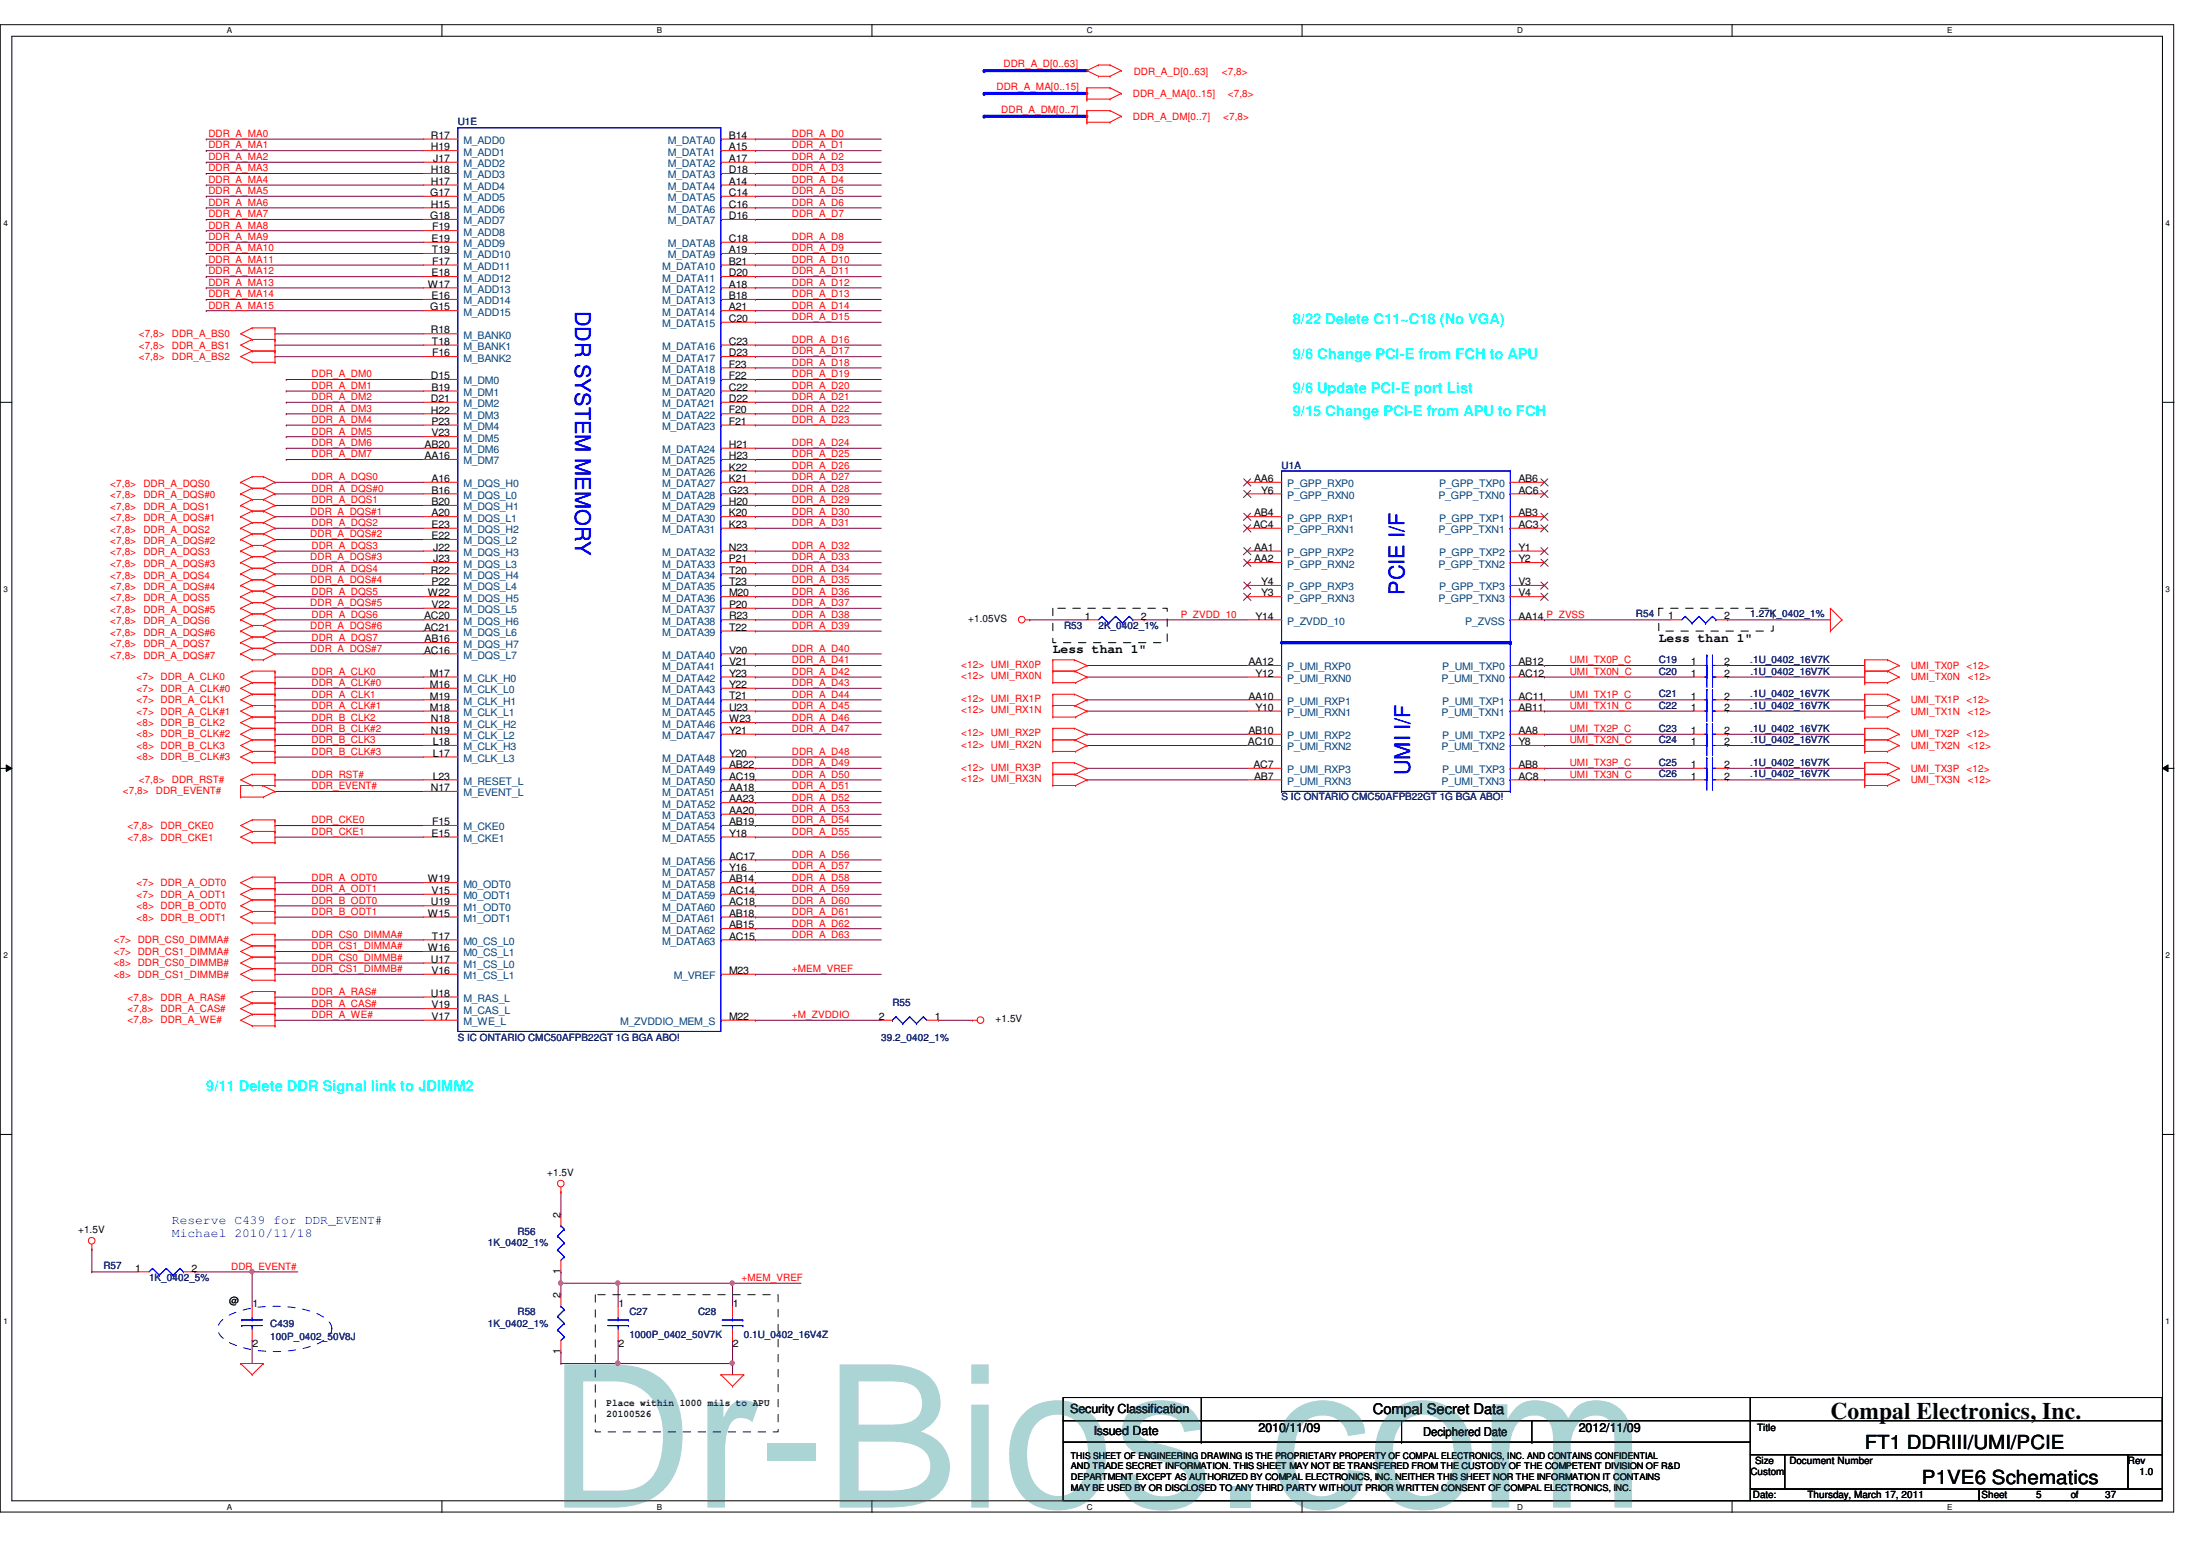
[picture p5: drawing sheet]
<svg xmlns="http://www.w3.org/2000/svg" width="297mm" height="210mm" viewBox="0 0 297 210" stroke-linecap="round" stroke-linejoin="round" font-family="sans-serif">
<defs><g id="words">
<text font-size="27" fill="#00807f" x="74.2" y="204.2">Dr-Bios.com</text>
<text font-size="3.2" x="247.9" y="192.2">Compal Electronics, Inc.</text>
<g font-size="2.9" fill="#00f">
<text x="77.9" y="42.1" transform="rotate(90 77.9 42.1)">DDR SYSTEM MEMORY</text>
<text x="190.2" y="80.5" transform="rotate(-90 190.2 80.5)">PCIE I/F</text>
<text x="191" y="105" transform="rotate(-90 191 105)">UMI I/F</text>
</g>
<g font-size="2.6">
<text x="252.6" y="196.3">FT1 DDRIII/UMI/PCIE</text>
<text x="260.3" y="200.9">P1VE6 Schematics</text>
</g>
<g font-size="2" fill="#0ff">
<text x="175.1" y="43.9">8/22 Delete C11~C18 (No VGA)</text>
<text x="175.1" y="48.6">9/6 Change PCI-E from FCH to APU</text>
<text x="175.1" y="53.3">9/6 Update PCI-E port List</text>
<text x="175.1" y="56.3">9/15 Change PCI-E from APU to FCH</text>
<text x="27.9" y="147.8">9/11 Delete DDR Signal link to JDIMM2</text>
</g>
<text font-size="2" x="185.9" y="191.5">Compal Secret Data</text>
<g font-size="1.7">
<text x="142.6" y="88.5">Less than 1&quot;</text>
<text x="224.7" y="86.9">Less than 1&quot;</text>
<text x="144.9" y="191.4">Security Classification</text>
<text x="148.1" y="194.4">Issued Date</text>
<text x="170.5" y="193.9">2010/11/09</text>
<text x="192.8" y="194.5">Deciphered Date</text>
<text x="213.8" y="193.9">2012/11/09</text>
</g>
<g font-size="1.7" fill="#00f">
<text x="23.3" y="165.8">Reserve C439 for DDR_EVENT#</text>
<text x="23.3" y="167.6">Michael 2010/11/18</text>
</g>
<g font-size="1.4" fill="#f00">
<text x="135.9" y="9.1">DDR_A_D[0..63]</text>
<text x="153.6" y="10.2">DDR_A_D[0..63]</text>
<text x="165.5" y="10.2">&lt;7,8&gt;</text>
<text x="135" y="12.2">DDR_A_MA[0..15]</text>
<text x="135.6" y="15.3">DDR_A_DM[0..7]</text>
<text x="153.4" y="16.2">DDR_A_DM[0..7]</text>
<text x="153.4" y="13.1">DDR_A_MA[0..15]</text>
<text x="165.7" y="16.2">&lt;7,8&gt;</text>
<text x="166.3" y="13.1">&lt;7,8&gt;</text>
<text x="28.2" y="18.5">DDR_A_MA0</text>
<text x="28.2" y="23.2">DDR_A_MA3</text>
<text x="28.2" y="21.7">DDR_A_MA2</text>
<text x="28.2" y="20.1">DDR_A_MA1</text>
<text x="107.3" y="21.7">DDR_A_D2</text>
<text x="107.3" y="23.2">DDR_A_D3</text>
<text x="107.3" y="18.5">DDR_A_D0</text>
<text x="107.3" y="20.1">DDR_A_D1</text>
<text x="28.2" y="24.8">DDR_A_MA4</text>
<text x="28.2" y="26.3">DDR_A_MA5</text>
<text x="28.2" y="29.4">DDR_A_MA7</text>
<text x="28.2" y="27.9">DDR_A_MA6</text>
<text x="107.3" y="29.4">DDR_A_D7</text>
<text x="107.3" y="27.9">DDR_A_D6</text>
<text x="107.3" y="24.8">DDR_A_D4</text>
<text x="107.3" y="26.3">DDR_A_D5</text>
<text x="28.2" y="32.5">DDR_A_MA9</text>
<text x="28.2" y="30.9">DDR_A_MA8</text>
<text x="28.2" y="34">DDR_A_MA10</text>
<text x="28.2" y="35.6">DDR_A_MA11</text>
<text x="107.3" y="34">DDR_A_D9</text>
<text x="107.3" y="35.6">DDR_A_D10</text>
<text x="107.3" y="32.5">DDR_A_D8</text>
<text x="28.2" y="38.7">DDR_A_MA13</text>
<text x="28.2" y="40.3">DDR_A_MA14</text>
<text x="28.2" y="37.2">DDR_A_MA12</text>
<text x="28.2" y="41.8">DDR_A_MA15</text>
<text x="107.3" y="40.3">DDR_A_D13</text>
<text x="107.3" y="41.8">DDR_A_D14</text>
<text x="107.3" y="37.2">DDR_A_D11</text>
<text x="107.3" y="38.7">DDR_A_D12</text>
<text x="18.8" y="47.2">&lt;7,8&gt;</text>
<text x="18.8" y="45.6">&lt;7,8&gt;</text>
<text x="23.3" y="47.2">DDR_A_BS1</text>
<text x="23.3" y="45.6">DDR_A_BS0</text>
<text x="107.3" y="43.3">DDR_A_D15</text>
<text x="107.3" y="46.4">DDR_A_D16</text>
<text x="18.8" y="48.8">&lt;7,8&gt;</text>
<text x="23.3" y="48.8">DDR_A_BS2</text>
<text x="42.2" y="51.1">DDR_A_DM0</text>
<text x="42.2" y="52.7">DDR_A_DM1</text>
<text x="107.3" y="49.5">DDR_A_D18</text>
<text x="107.3" y="52.7">DDR_A_D20</text>
<text x="107.3" y="48">DDR_A_D17</text>
<text x="107.3" y="51.1">DDR_A_D19</text>
<text x="42.2" y="54.2">DDR_A_DM2</text>
<text x="42.2" y="55.8">DDR_A_DM3</text>
<text x="42.2" y="57.3">DDR_A_DM4</text>
<text x="42.2" y="58.8">DDR_A_DM5</text>
<text x="107.3" y="54.2">DDR_A_D21</text>
<text x="107.3" y="57.3">DDR_A_D23</text>
<text x="107.3" y="55.8">DDR_A_D22</text>
<text x="14.9" y="66">&lt;7,8&gt;</text>
<text x="19.4" y="66">DDR_A_DQS0</text>
<text x="42.2" y="65">DDR_A_DQS0</text>
<text x="42.2" y="61.9">DDR_A_DM7</text>
<text x="42.2" y="60.4">DDR_A_DM6</text>
<text x="107.3" y="61.9">DDR_A_D25</text>
<text x="107.3" y="63.5">DDR_A_D26</text>
<text x="107.3" y="65">DDR_A_D27</text>
<text x="107.3" y="60.4">DDR_A_D24</text>
<text x="14.9" y="70.6">&lt;7,8&gt;</text>
<text x="14.9" y="69">&lt;7,8&gt;</text>
<text x="14.9" y="67.5">&lt;7,8&gt;</text>
<text x="19.4" y="70.6">DDR_A_DQS#1</text>
<text x="19.4" y="69">DDR_A_DQS1</text>
<text x="19.4" y="67.5">DDR_A_DQS#0</text>
<text x="42" y="69.7">DDR_A_DQS#1</text>
<text x="42.2" y="71.2">DDR_A_DQS2</text>
<text x="42.2" y="68.2">DDR_A_DQS1</text>
<text x="42.2" y="66.6">DDR_A_DQS#0</text>
<text x="107.3" y="71.2">DDR_A_D31</text>
<text x="107.3" y="69.7">DDR_A_D30</text>
<text x="107.3" y="66.6">DDR_A_D28</text>
<text x="107.3" y="68.2">DDR_A_D29</text>
<text x="14.9" y="76.8">&lt;7,8&gt;</text>
<text x="14.9" y="75.2">&lt;7,8&gt;</text>
<text x="14.9" y="73.7">&lt;7,8&gt;</text>
<text x="14.9" y="72.1">&lt;7,8&gt;</text>
<text x="19.4" y="76.8">DDR_A_DQS#3</text>
<text x="19.4" y="75.2">DDR_A_DQS3</text>
<text x="19.4" y="73.7">DDR_A_DQS#2</text>
<text x="19.4" y="72.1">DDR_A_DQS2</text>
<text x="42" y="75.9">DDR_A_DQS#3</text>
<text x="42" y="72.8">DDR_A_DQS#2</text>
<text x="42.2" y="74.3">DDR_A_DQS3</text>
<text x="42.2" y="77.4">DDR_A_DQS4</text>
<text x="107.3" y="77.4">DDR_A_D34</text>
<text x="107.3" y="74.3">DDR_A_D32</text>
<text x="107.3" y="75.9">DDR_A_D33</text>
<text x="14.9" y="83">&lt;7,8&gt;</text>
<text x="14.9" y="81.4">&lt;7,8&gt;</text>
<text x="14.9" y="79.9">&lt;7,8&gt;</text>
<text x="14.9" y="78.4">&lt;7,8&gt;</text>
<text x="19.4" y="83">DDR_A_DQS#5</text>
<text x="19.4" y="81.4">DDR_A_DQS5</text>
<text x="19.4" y="79.9">DDR_A_DQS#4</text>
<text x="19.4" y="78.4">DDR_A_DQS4</text>
<text x="42" y="82.1">DDR_A_DQS#5</text>
<text x="42" y="79">DDR_A_DQS#4</text>
<text x="42.2" y="83.6">DDR_A_DQS6</text>
<text x="42.2" y="80.5">DDR_A_DQS5</text>
<text x="107.3" y="83.6">DDR_A_D38</text>
<text x="107.3" y="79">DDR_A_D35</text>
<text x="107.3" y="80.5">DDR_A_D36</text>
<text x="107.3" y="82.1">DDR_A_D37</text>
<text x="159.9" y="83.6">P_ZVDD_10</text>
<text x="14.9" y="89.2">&lt;7,8&gt;</text>
<text x="14.9" y="87.6">&lt;7,8&gt;</text>
<text x="14.9" y="84.5">&lt;7,8&gt;</text>
<text x="14.9" y="86.1">&lt;7,8&gt;</text>
<text x="19.4" y="89.2">DDR_A_DQS#7</text>
<text x="19.4" y="87.6">DDR_A_DQS7</text>
<text x="19.4" y="84.5">DDR_A_DQS6</text>
<text x="19.4" y="86.1">DDR_A_DQS#6</text>
<text x="42" y="85.2">DDR_A_DQS#6</text>
<text x="42" y="88.3">DDR_A_DQS#7</text>
<text x="42.2" y="86.7">DDR_A_DQS7</text>
<text x="107.3" y="89.8">DDR_A_D41</text>
<text x="107.3" y="88.3">DDR_A_D40</text>
<text x="107.3" y="85.2">DDR_A_D39</text>
<text x="212.6" y="89.8">UMI_TX0P_C</text>
<text x="18.5" y="95.2">&lt;7&gt; DDR_A_CLK1</text>
<text x="18.5" y="93.7">&lt;7&gt; DDR_A_CLK#0</text>
<text x="18.5" y="92.1">&lt;7&gt; DDR_A_CLK0</text>
<text x="42.2" y="94.5">DDR_A_CLK1</text>
<text x="42.2" y="91.4">DDR_A_CLK0</text>
<text x="42.2" y="92.9">DDR_A_CLK#0</text>
<text x="107.3" y="91.4">DDR_A_D42</text>
<text x="107.3" y="92.9">DDR_A_D43</text>
<text x="107.3" y="94.5">DDR_A_D44</text>
<text x="130.2" y="95.1">&lt;12&gt; UMI_RX1P</text>
<text x="130.2" y="92">&lt;12&gt; UMI_RX0N</text>
<text x="130.2" y="90.4">&lt;12&gt; UMI_RX0P</text>
<text x="212.6" y="94.5">UMI_TX1P_C</text>
<text x="212.6" y="91.4">UMI_TX0N_C</text>
<text x="258.8" y="95.2">UMI_TX1P</text>
<text x="258.8" y="92.1">UMI_TX0N</text>
<text x="258.8" y="90.6">UMI_TX0P</text>
<text x="266.4" y="95.2">&lt;12&gt;</text>
<text x="266.4" y="90.6">&lt;12&gt;</text>
<text x="266.5" y="92.1">&lt;12&gt;</text>
<text x="18.5" y="101.4">&lt;8&gt; DDR_B_CLK3</text>
<text x="18.5" y="99.9">&lt;8&gt; DDR_B_CLK#2</text>
<text x="18.5" y="98.3">&lt;8&gt; DDR_B_CLK2</text>
<text x="18.5" y="96.8">&lt;7&gt; DDR_A_CLK#1</text>
<text x="42.2" y="100.7">DDR_B_CLK3</text>
<text x="42.2" y="97.6">DDR_B_CLK2</text>
<text x="42.2" y="99.1">DDR_B_CLK#2</text>
<text x="42.2" y="96">DDR_A_CLK#1</text>
<text x="107.3" y="97.6">DDR_A_D46</text>
<text x="107.3" y="96">DDR_A_D45</text>
<text x="107.3" y="99.1">DDR_A_D47</text>
<text x="130.2" y="101.3">&lt;12&gt; UMI_RX2N</text>
<text x="130.2" y="99.7">&lt;12&gt; UMI_RX2P</text>
<text x="130.2" y="96.6">&lt;12&gt; UMI_RX1N</text>
<text x="212.6" y="96">UMI_TX1N_C</text>
<text x="212.6" y="100.7">UMI_TX2N_C</text>
<text x="212.6" y="99.1">UMI_TX2P_C</text>
<text x="258.8" y="101.4">UMI_TX2N</text>
<text x="258.8" y="99.9">UMI_TX2P</text>
<text x="258.8" y="96.8">UMI_TX1N</text>
<text x="266.4" y="99.9">&lt;12&gt;</text>
<text x="266.5" y="101.4">&lt;12&gt;</text>
<text x="266.5" y="96.8">&lt;12&gt;</text>
<text x="16.6" y="107.5">&lt;7,8&gt;</text>
<text x="18.5" y="103">&lt;8&gt; DDR_B_CLK#3</text>
<text x="18.8" y="106.1">&lt;7,8&gt;</text>
<text x="21.1" y="107.5">DDR_EVENT#</text>
<text x="23.3" y="106.1">DDR_RST#</text>
<text x="42.2" y="102.2">DDR_B_CLK#3</text>
<text x="42.2" y="105.3">DDR_RST#</text>
<text x="42.2" y="106.9">DDR_EVENT#</text>
<text x="107.3" y="102.2">DDR_A_D48</text>
<text x="107.3" y="105.3">DDR_A_D50</text>
<text x="107.3" y="106.9">DDR_A_D51</text>
<text x="107.3" y="103.8">DDR_A_D49</text>
<text x="130.2" y="105.9">&lt;12&gt; UMI_RX3N</text>
<text x="130.2" y="104.3">&lt;12&gt; UMI_RX3P</text>
<text x="212.6" y="105.3">UMI_TX3N_C</text>
<text x="212.6" y="103.8">UMI_TX3P_C</text>
<text x="258.8" y="106.1">UMI_TX3N</text>
<text x="258.8" y="104.5">UMI_TX3P</text>
<text x="266.4" y="104.5">&lt;12&gt;</text>
<text x="266.5" y="106.1">&lt;12&gt;</text>
<text x="17.3" y="113.8">&lt;7,8&gt;</text>
<text x="17.3" y="112.3">&lt;7,8&gt;</text>
<text x="21.8" y="113.8">DDR_CKE1</text>
<text x="21.8" y="112.3">DDR_CKE0</text>
<text x="42.2" y="113.1">DDR_CKE1</text>
<text x="42.2" y="111.5">DDR_CKE0</text>
<text x="107.3" y="113.1">DDR_A_D55</text>
<text x="107.3" y="111.5">DDR_A_D54</text>
<text x="107.3" y="108.4">DDR_A_D52</text>
<text x="107.3" y="110">DDR_A_D53</text>
<text x="42.2" y="119.2">DDR_A_ODT0</text>
<text x="107.3" y="119.2">DDR_A_D58</text>
<text x="107.3" y="116.2">DDR_A_D56</text>
<text x="107.3" y="117.7">DDR_A_D57</text>
<text x="18.5" y="124.7">&lt;8&gt; DDR_B_ODT1</text>
<text x="18.5" y="123.1">&lt;8&gt; DDR_B_ODT0</text>
<text x="18.5" y="121.6">&lt;7&gt; DDR_A_ODT1</text>
<text x="18.5" y="120">&lt;7&gt; DDR_A_ODT0</text>
<text x="42.2" y="122.4">DDR_B_ODT0</text>
<text x="42.2" y="123.9">DDR_B_ODT1</text>
<text x="42.2" y="120.8">DDR_A_ODT1</text>
<text x="107.3" y="120.8">DDR_A_D59</text>
<text x="107.3" y="122.4">DDR_A_D60</text>
<text x="107.3" y="123.9">DDR_A_D61</text>
<text x="107.3" y="125.5">DDR_A_D62</text>
<text x="15.4" y="130.8">&lt;8&gt; DDR_CS0_DIMMB#</text>
<text x="15.4" y="129.3">&lt;7&gt; DDR_CS1_DIMMA#</text>
<text x="15.4" y="127.8">&lt;7&gt; DDR_CS0_DIMMA#</text>
<text x="42.2" y="130.1">DDR_CS0_DIMMB#</text>
<text x="42.2" y="131.6">DDR_CS1_DIMMB#</text>
<text x="42.2" y="127">DDR_CS0_DIMMA#</text>
<text x="42.2" y="128.6">DDR_CS1_DIMMA#</text>
<text x="107.3" y="131.6">+MEM_VREF</text>
<text x="107.3" y="127">DDR_A_D63</text>
<text x="15.4" y="132.4">&lt;8&gt; DDR_CS1_DIMMB#</text>
<text x="17.3" y="137.1">&lt;7,8&gt;</text>
<text x="17.3" y="135.5">&lt;7,8&gt;</text>
<text x="21.8" y="137.1">DDR_A_CAS#</text>
<text x="21.8" y="135.5">DDR_A_RAS#</text>
<text x="42.2" y="134.7">DDR_A_RAS#</text>
<text x="42.2" y="136.3">DDR_A_CAS#</text>
<text x="42.2" y="137.9">DDR_A_WE#</text>
<text x="107.3" y="137.9">+M_ZVDDIO</text>
<text x="17.3" y="138.6">&lt;7,8&gt;</text>
<text x="21.8" y="138.6">DDR_A_WE#</text>
<text x="31.3" y="171.9">DDR_EVENT#</text>
<text x="100.5" y="173.5">+MEM_VREF</text>
</g>
<g font-size="1.4" fill="#000080">
<text x="62" y="17">U1E</text>
<text x="173.6" y="63.5">U1A</text>
<text x="221.6" y="83.6">R54</text>
<text x="237.1" y="83.6">1.27K_0402_1%</text>
<text x="144.1" y="85.2">R53</text>
<text x="148.8" y="85.2">2K_0402_1%</text>
<text x="224.7" y="89.8">C19</text>
<text x="237.1" y="89.8">.1U_0402_16V7K</text>
<text x="224.7" y="96">C22</text>
<text x="224.7" y="94.4">C21</text>
<text x="224.7" y="91.3">C20</text>
<text x="237.1" y="96">.1U_0402_16V7K</text>
<text x="237.1" y="94.4">.1U_0402_16V7K</text>
<text x="237.1" y="91.3">.1U_0402_16V7K</text>
<text x="224.7" y="99.1">C23</text>
<text x="224.7" y="100.7">C24</text>
<text x="237.1" y="99.1">.1U_0402_16V7K</text>
<text x="237.1" y="100.7">.1U_0402_16V7K</text>
<text x="224.7" y="103.7">C25</text>
<text x="224.7" y="105.3">C26</text>
<text x="237.1" y="103.7">.1U_0402_16V7K</text>
<text x="237.1" y="105.3">.1U_0402_16V7K</text>
<text x="173.6" y="108.4">S IC ONTARIO CMC50AFPB22GT 1G BGA ABO!</text>
<text x="120.9" y="136.3">R55</text>
<text x="62" y="140.9">S IC ONTARIO CMC50AFPB22GT 1G BGA ABO!</text>
<text x="119.4" y="140.9">39.2_0402_1%</text>
<text x="70.1" y="167.2">R56</text>
<text x="14" y="171.9">R57</text>
<text x="20.2" y="173.5">1K_0402_5%</text>
<text x="66.1" y="168.8">1K_0402_1%</text>
<text x="36.6" y="179.6">C439</text>
<text x="66.1" y="179.6">1K_0402_1%</text>
<text x="70.1" y="178.1">R58</text>
<text x="85.2" y="178.1">C27</text>
<text x="94.6" y="178.1">C28</text>
<text x="36.6" y="181.5">100P_0402_50V8J</text>
<text x="85.2" y="181.2">1000P_0402_50V7K</text>
<text x="100.7" y="181.2">0.1U_0402_16V4Z</text>
</g>
<g font-size="1.4">
<text x="58.4" y="18.8">R17</text>
<text x="58.4" y="20.4">H19</text>
<text x="58.4" y="23.4">H18</text>
<text x="58.7" y="21.9">J17</text>
<text x="98.7" y="18.8">B14</text>
<text x="98.7" y="20.4">A15</text>
<text x="98.7" y="21.9">A17</text>
<text x="98.7" y="23.4">D18</text>
<text x="58.3" y="26.5">G17</text>
<text x="58.3" y="29.7">G18</text>
<text x="58.4" y="25">H17</text>
<text x="58.4" y="28.1">H15</text>
<text x="98.7" y="25">A14</text>
<text x="98.7" y="26.5">C14</text>
<text x="98.7" y="28.1">C16</text>
<text x="98.7" y="29.7">D16</text>
<text x="58.4" y="32.8">E19</text>
<text x="58.5" y="34.3">T19</text>
<text x="58.5" y="31.2">F19</text>
<text x="58.5" y="35.9">F17</text>
<text x="98.7" y="32.8">C18</text>
<text x="98.7" y="34.3">A19</text>
<text x="98.7" y="35.8">B21</text>
<text x="57.9" y="38.9">W17</text>
<text x="58.4" y="37.4">E18</text>
<text x="58.4" y="40.5">E16</text>
<text x="98.7" y="37.4">D20</text>
<text x="98.7" y="38.9">A18</text>
<text x="98.7" y="40.5">B18</text>
<text x="58.3" y="42">G15</text>
<text x="58.4" y="45.2">R18</text>
<text x="58.5" y="46.7">T18</text>
<text x="98.7" y="42">A21</text>
<text x="98.7" y="43.6">C20</text>
<text x="98.7" y="46.7">C23</text>
<text x="58.4" y="51.3">D15</text>
<text x="58.4" y="52.9">B19</text>
<text x="58.5" y="48.3">F16</text>
<text x="98.7" y="48.3">D23</text>
<text x="98.7" y="49.8">F23</text>
<text x="98.7" y="51.3">F22</text>
<text x="98.7" y="52.9">C22</text>
<text x="58.4" y="54.4">D21</text>
<text x="58.4" y="56">H22</text>
<text x="58.4" y="57.5">P23</text>
<text x="58.4" y="59.1">V23</text>
<text x="98.7" y="54.4">D22</text>
<text x="98.7" y="56">F20</text>
<text x="98.7" y="57.5">F21</text>
<text x="57.5" y="60.7">AB20</text>
<text x="57.5" y="62.2">AA16</text>
<text x="58.4" y="65.3">A16</text>
<text x="98.7" y="60.7">H21</text>
<text x="98.7" y="62.2">H23</text>
<text x="98.7" y="63.7">K22</text>
<text x="98.7" y="65.3">K21</text>
<text x="169.9" y="65.3">AA6</text>
<text x="205.7" y="65.3">AB6</text>
<text x="58.4" y="66.8">B16</text>
<text x="58.4" y="68.4">B20</text>
<text x="58.4" y="69.9">A20</text>
<text x="58.4" y="71.5">E23</text>
<text x="98.7" y="66.8">G23</text>
<text x="98.7" y="68.4">H20</text>
<text x="98.7" y="69.9">K20</text>
<text x="98.7" y="71.5">K23</text>
<text x="169.8" y="71.5">AC4</text>
<text x="169.9" y="69.9">AB4</text>
<text x="170.8" y="66.8">Y6</text>
<text x="205.7" y="66.8">AC6</text>
<text x="205.7" y="69.9">AB3</text>
<text x="205.7" y="71.5">AC3</text>
<text x="58.4" y="77.7">R22</text>
<text x="58.4" y="73">E22</text>
<text x="58.7" y="74.6">J22</text>
<text x="58.7" y="76.1">J23</text>
<text x="98.7" y="74.6">N23</text>
<text x="98.7" y="76.1">P21</text>
<text x="98.7" y="77.7">T20</text>
<text x="169.9" y="74.6">AA1</text>
<text x="169.9" y="76.1">AA2</text>
<text x="205.7" y="74.6">Y1</text>
<text x="205.7" y="76.1">Y2</text>
<text x="57.4" y="83.9">AC20</text>
<text x="57.9" y="80.8">W22</text>
<text x="58.4" y="79.2">P22</text>
<text x="58.4" y="82.3">V22</text>
<text x="98.7" y="79.2">T23</text>
<text x="98.7" y="80.8">M20</text>
<text x="98.7" y="82.3">P20</text>
<text x="98.7" y="83.9">R23</text>
<text x="146.9" y="83.9">1</text>
<text x="154.5" y="83.9">2</text>
<text x="170.1" y="83.9">Y14</text>
<text x="170.8" y="79.2">Y4</text>
<text x="170.8" y="80.8">Y3</text>
<text x="205.7" y="79.2">V3</text>
<text x="205.7" y="80.8">V4</text>
<text x="205.7" y="83.9">AA14 P_ZVSS</text>
<text x="225.9" y="83.9">1</text>
<text x="233.5" y="83.9">2</text>
<text x="57.4" y="85.4">AC21</text>
<text x="57.4" y="88.5">AC16</text>
<text x="57.5" y="87">AB16</text>
<text x="98.7" y="85.4">T22</text>
<text x="98.7" y="88.5">V20</text>
<text x="131.1" y="84.2">+1.05VS</text>
<text x="58.2" y="91.6">M17</text>
<text x="58.2" y="93.2">M16</text>
<text x="58.2" y="94.7">M19</text>
<text x="98.7" y="90.1">V21</text>
<text x="98.7" y="91.6">Y23</text>
<text x="98.7" y="93.2">Y22</text>
<text x="98.7" y="94.7">T21</text>
<text x="169.1" y="90.1">AA12</text>
<text x="169.1" y="94.7">AA10</text>
<text x="170.1" y="91.6">Y12</text>
<text x="205.7" y="90.1">AB12</text>
<text x="205.7" y="91.6">AC12</text>
<text x="205.7" y="94.7">AC11</text>
<text x="229" y="94.7">1</text>
<text x="229" y="90.1">1</text>
<text x="229" y="91.6">1</text>
<text x="233.5" y="94.7">2</text>
<text x="233.5" y="90.1">2</text>
<text x="233.5" y="91.6">2</text>
<text x="58.2" y="96.3">M18</text>
<text x="58.4" y="97.8">N18</text>
<text x="58.4" y="99.4">N19</text>
<text x="58.6" y="100.9">L18</text>
<text x="98.7" y="96.2">U23</text>
<text x="98.7" y="97.8">W23</text>
<text x="98.7" y="99.4">Y21</text>
<text x="169" y="100.9">AC10</text>
<text x="169.1" y="99.4">AB10</text>
<text x="170.1" y="96.3">Y10</text>
<text x="205.7" y="96.3">AB11</text>
<text x="205.7" y="99.4">AA8</text>
<text x="205.7" y="100.9">Y8</text>
<text x="229" y="96.3">1</text>
<text x="229" y="99.4">1</text>
<text x="229" y="100.9">1</text>
<text x="233.5" y="96.3">2</text>
<text x="233.5" y="99.4">2</text>
<text x="233.5" y="100.9">2</text>
<text x="58.4" y="107.1">N17</text>
<text x="58.6" y="102.5">L17</text>
<text x="58.6" y="105.6">L23</text>
<text x="98.7" y="102.5">Y20</text>
<text x="98.7" y="104">AB22</text>
<text x="98.7" y="105.6">AC19</text>
<text x="98.7" y="107.1">AA18</text>
<text x="169.8" y="104">AC7</text>
<text x="169.9" y="105.6">AB7</text>
<text x="205.7" y="104">AB8</text>
<text x="205.7" y="105.6">AC8</text>
<text x="229" y="104">1</text>
<text x="229" y="105.6">1</text>
<text x="233.5" y="104">2</text>
<text x="233.5" y="105.6">2</text>
<text x="58.5" y="113.3">E15</text>
<text x="58.5" y="111.7">F15</text>
<text x="98.7" y="108.7">AA23</text>
<text x="98.7" y="110.2">AA20</text>
<text x="98.7" y="111.7">AB19</text>
<text x="98.7" y="113.3">Y18</text>
<text x="57.9" y="119.5">W19</text>
<text x="98.7" y="116.4">AC17</text>
<text x="98.7" y="118">Y16</text>
<text x="98.7" y="119.5">AB14</text>
<text x="57.9" y="124.1">W15</text>
<text x="58.4" y="122.6">U19</text>
<text x="58.5" y="121.1">V15</text>
<text x="98.7" y="121.1">AC14</text>
<text x="98.7" y="122.6">AC18</text>
<text x="98.7" y="124.1">AB18</text>
<text x="98.7" y="125.7">AB15</text>
<text x="57.9" y="128.8">W16</text>
<text x="58.4" y="130.4">U17</text>
<text x="58.5" y="131.9">V16</text>
<text x="58.5" y="127.2">T17</text>
<text x="98.7" y="127.2">AC15</text>
<text x="98.7" y="131.9">M23</text>
<text x="58.4" y="135">U18</text>
<text x="58.5" y="136.5">V19</text>
<text x="58.5" y="138.1">V17</text>
<text x="98.7" y="138.1">M22</text>
<text x="119" y="138.1">2</text>
<text x="126.6" y="138.1">1</text>
<text x="134.9" y="138.5">+1.5V</text>
<text x="74.1" y="159.2">+1.5V</text>
<text x="10.6" y="167">+1.5V</text>
<text x="75.9" y="164.9" transform="rotate(-90 75.9 164.9)">2</text>
<text x="18.3" y="172.2">1</text>
<text x="25.9" y="172.2">2</text>
<text x="75.9" y="172.6" transform="rotate(-90 75.9 172.6)">1</text>
<text x="31" y="176.5">@</text>
<text x="34.2" y="177">1</text>
<text x="75.9" y="175.8" transform="rotate(-90 75.9 175.8)">2</text>
<text x="83.8" y="177">1</text>
<text x="99.3" y="177">1</text>
<text x="34.2" y="182.4">2</text>
<text x="75.9" y="183.4" transform="rotate(-90 75.9 183.4)">1</text>
<text x="83.8" y="182.4">2</text>
<text x="99.3" y="182.4">2</text>
<text x="238" y="193.7">Title</text>
<text x="237.1" y="199.8">Custom</text>
<text x="237.4" y="202.9">Date:</text>
<text x="237.7" y="198.2">Size</text>
<text x="242.4" y="198.2">Document Number</text>
<text x="244.8" y="202.9">Thursday, March 17, 2011</text>
<text x="268.4" y="202.9">Sheet</text>
<text x="275.8" y="202.9">5</text>
<text x="280.5" y="202.9">of</text>
<text x="285.1" y="202.9">37</text>
<text x="288.2" y="198.2">Rev</text>
<text x="289.8" y="199.8">1.0</text>
</g>
<g font-size="1.4" fill="#004080">
<text x="62.8" y="19.5">M_ADD0</text>
<text x="62.8" y="21.1">M_ADD1</text>
<text x="62.8" y="22.6">M_ADD2</text>
<text x="90.4" y="19.5">M_DATA0</text>
<text x="90.4" y="21.1">M_DATA1</text>
<text x="90.4" y="22.6">M_DATA2</text>
<text x="62.8" y="24.2">M_ADD3</text>
<text x="62.8" y="25.7">M_ADD4</text>
<text x="62.8" y="27.3">M_ADD5</text>
<text x="62.8" y="28.8">M_ADD6</text>
<text x="90.4" y="24.2">M_DATA3</text>
<text x="90.4" y="25.7">M_DATA4</text>
<text x="90.4" y="27.3">M_DATA5</text>
<text x="90.4" y="28.8">M_DATA6</text>
<text x="62.8" y="30.4">M_ADD7</text>
<text x="62.8" y="31.9">M_ADD8</text>
<text x="62.8" y="33.5">M_ADD9</text>
<text x="62.8" y="35">M_ADD10</text>
<text x="90.4" y="30.4">M_DATA7</text>
<text x="90.4" y="33.5">M_DATA8</text>
<text x="90.4" y="35">M_DATA9</text>
<text x="62.8" y="36.6">M_ADD11</text>
<text x="62.8" y="38.1">M_ADD12</text>
<text x="62.8" y="39.7">M_ADD13</text>
<text x="62.8" y="41.2">M_ADD14</text>
<text x="89.7" y="36.6">M_DATA10</text>
<text x="89.7" y="38.1">M_DATA11</text>
<text x="89.7" y="39.7">M_DATA12</text>
<text x="89.7" y="41.2">M_DATA13</text>
<text x="62.8" y="42.7">M_ADD15</text>
<text x="62.8" y="45.9">M_BANK0</text>
<text x="62.8" y="47.4">M_BANK1</text>
<text x="89.7" y="42.7">M_DATA14</text>
<text x="89.7" y="44.3">M_DATA15</text>
<text x="89.7" y="47.4">M_DATA16</text>
<text x="62.8" y="49">M_BANK2</text>
<text x="62.8" y="52.1">M_DM0</text>
<text x="62.8" y="53.6">M_DM1</text>
<text x="89.7" y="49">M_DATA17</text>
<text x="89.7" y="50.5">M_DATA18</text>
<text x="89.7" y="52.1">M_DATA19</text>
<text x="89.7" y="53.6">M_DATA20</text>
<text x="62.8" y="55.2">M_DM2</text>
<text x="62.8" y="56.7">M_DM3</text>
<text x="62.8" y="58.2">M_DM4</text>
<text x="62.8" y="59.8">M_DM5</text>
<text x="89.7" y="55.2">M_DATA21</text>
<text x="89.7" y="56.7">M_DATA22</text>
<text x="89.7" y="58.2">M_DATA23</text>
<text x="62.8" y="61.4">M_DM6</text>
<text x="62.8" y="62.9">M_DM7</text>
<text x="62.8" y="66">M_DQS_H0</text>
<text x="89.7" y="61.4">M_DATA24</text>
<text x="89.7" y="62.9">M_DATA25</text>
<text x="89.7" y="64.5">M_DATA26</text>
<text x="89.7" y="66">M_DATA27</text>
<text x="174.3" y="66">P_GPP_RXP0</text>
<text x="194.9" y="66">P_GPP_TXP0</text>
<text x="62.8" y="67.6">M_DQS_L0</text>
<text x="62.8" y="69.1">M_DQS_H1</text>
<text x="62.8" y="70.6">M_DQS_L1</text>
<text x="89.7" y="67.6">M_DATA28</text>
<text x="89.7" y="69.1">M_DATA29</text>
<text x="89.7" y="70.6">M_DATA30</text>
<text x="174.3" y="67.6">P_GPP_RXN0</text>
<text x="174.3" y="70.6">P_GPP_RXP1</text>
<text x="194.8" y="67.6">P_GPP_TXN0</text>
<text x="194.9" y="70.6">P_GPP_TXP1</text>
<text x="62.8" y="72.2">M_DQS_H2</text>
<text x="62.8" y="73.7">M_DQS_L2</text>
<text x="62.8" y="75.3">M_DQS_H3</text>
<text x="62.8" y="76.9">M_DQS_L3</text>
<text x="89.7" y="72.2">M_DATA31</text>
<text x="89.7" y="75.3">M_DATA32</text>
<text x="89.7" y="76.9">M_DATA33</text>
<text x="174.3" y="72.2">P_GPP_RXN1</text>
<text x="174.3" y="75.3">P_GPP_RXP2</text>
<text x="174.3" y="76.9">P_GPP_RXN2</text>
<text x="194.8" y="72.2">P_GPP_TXN1</text>
<text x="194.8" y="76.9">P_GPP_TXN2</text>
<text x="194.9" y="75.3">P_GPP_TXP2</text>
<text x="62.8" y="78.4">M_DQS_H4</text>
<text x="62.8" y="80">M_DQS_L4</text>
<text x="62.8" y="81.5">M_DQS_H5</text>
<text x="62.8" y="83">M_DQS_L5</text>
<text x="89.7" y="78.4">M_DATA34</text>
<text x="89.7" y="80">M_DATA35</text>
<text x="89.7" y="81.5">M_DATA36</text>
<text x="89.7" y="83">M_DATA37</text>
<text x="174.3" y="80">P_GPP_RXP3</text>
<text x="174.3" y="81.5">P_GPP_RXN3</text>
<text x="194.8" y="81.5">P_GPP_TXN3</text>
<text x="194.9" y="80">P_GPP_TXP3</text>
<text x="62.8" y="87.7">M_DQS_H7</text>
<text x="62.8" y="84.6">M_DQS_H6</text>
<text x="62.8" y="86.1">M_DQS_L6</text>
<text x="62.8" y="89.2">M_DQS_L7</text>
<text x="89.7" y="84.6">M_DATA38</text>
<text x="89.7" y="86.1">M_DATA39</text>
<text x="89.7" y="89.2">M_DATA40</text>
<text x="174.3" y="84.6">P_ZVDD_10</text>
<text x="198.5" y="84.6">P_ZVSS</text>
<text x="62.8" y="92.4">M_CLK_H0</text>
<text x="62.8" y="93.9">M_CLK_L0</text>
<text x="62.8" y="95.4">M_CLK_H1</text>
<text x="89.7" y="90.8">M_DATA41</text>
<text x="89.7" y="92.4">M_DATA42</text>
<text x="89.7" y="93.9">M_DATA43</text>
<text x="89.7" y="95.4">M_DATA44</text>
<text x="174.3" y="90.8">P_UMI_RXP0</text>
<text x="174.3" y="92.4">P_UMI_RXN0</text>
<text x="174.3" y="95.5">P_UMI_RXP1</text>
<text x="195.3" y="92.4">P_UMI_TXN0</text>
<text x="195.3" y="90.8">P_UMI_TXP0</text>
<text x="195.3" y="95.5">P_UMI_TXP1</text>
<text x="62.8" y="97">M_CLK_L1</text>
<text x="62.8" y="98.5">M_CLK_H2</text>
<text x="62.8" y="100.1">M_CLK_L2</text>
<text x="62.8" y="101.6">M_CLK_H3</text>
<text x="89.7" y="97">M_DATA45</text>
<text x="89.7" y="98.5">M_DATA46</text>
<text x="89.7" y="100.1">M_DATA47</text>
<text x="174.3" y="97">P_UMI_RXN1</text>
<text x="174.3" y="100.1">P_UMI_RXP2</text>
<text x="174.3" y="101.6">P_UMI_RXN2</text>
<text x="195.3" y="97">P_UMI_TXN1</text>
<text x="195.3" y="101.6">P_UMI_TXN2</text>
<text x="195.3" y="100.1">P_UMI_TXP2</text>
<text x="62.8" y="103.2">M_CLK_L3</text>
<text x="62.8" y="106.3">M_RESET_L</text>
<text x="62.8" y="107.8">M_EVENT_L</text>
<text x="89.7" y="103.2">M_DATA48</text>
<text x="89.7" y="104.7">M_DATA49</text>
<text x="89.7" y="106.3">M_DATA50</text>
<text x="89.7" y="107.8">M_DATA51</text>
<text x="174.3" y="104.7">P_UMI_RXP3</text>
<text x="174.3" y="106.3">P_UMI_RXN3</text>
<text x="195.3" y="106.3">P_UMI_TXN3</text>
<text x="195.3" y="104.7">P_UMI_TXP3</text>
<text x="62.8" y="112.5">M_CKE0</text>
<text x="89.7" y="109.4">M_DATA52</text>
<text x="89.7" y="110.9">M_DATA53</text>
<text x="89.7" y="112.5">M_DATA54</text>
<text x="62.8" y="114">M_CKE1</text>
<text x="89.7" y="114">M_DATA55</text>
<text x="89.7" y="117.1">M_DATA56</text>
<text x="89.7" y="118.7">M_DATA57</text>
<text x="62.8" y="120.2">M0_ODT0</text>
<text x="62.8" y="121.8">M0_ODT1</text>
<text x="62.8" y="123.3">M1_ODT0</text>
<text x="62.8" y="124.9">M1_ODT1</text>
<text x="89.7" y="120.2">M_DATA58</text>
<text x="89.7" y="121.8">M_DATA59</text>
<text x="89.7" y="123.3">M_DATA60</text>
<text x="89.7" y="124.9">M_DATA61</text>
<text x="62.8" y="128">M0_CS_L0</text>
<text x="62.8" y="129.5">M0_CS_L1</text>
<text x="62.8" y="131.1">M1_CS_L0</text>
<text x="89.7" y="126.4">M_DATA62</text>
<text x="89.7" y="128">M_DATA63</text>
<text x="62.8" y="135.7">M_RAS_L</text>
<text x="62.8" y="132.6">M1_CS_L1</text>
<text x="62.8" y="137.3">M_CAS_L</text>
<text x="91.3" y="132.6">M_VREF</text>
<text x="62.8" y="138.8">M_WE_L</text>
<text x="84" y="138.8">M_ZVDDIO_MEM_S</text>
</g>
<g font-size="1.4" fill="#004000">
<text x="82.2" y="190.4">Place within 1000 mils to APU</text>
<text x="82.2" y="191.9">20100526</text>
</g>
<g font-size="1.2">
<text x="145.1" y="197.6">THIS SHEET OF ENGINEERING DRAWING IS THE PROPRIETARY PROPERTY OF COMPAL ELECTRONICS, INC. AND CONTAINS CONFIDENTIAL</text>
<text x="145.1" y="199">AND TRADE SECRET INFORMATION. THIS SHEET MAY NOT BE TRANSFERED FROM THE CUSTODY OF THE COMPETENT DIVISION OF R&amp;D</text>
<text x="145.1" y="200.4">DEPARTMENT EXCEPT AS AUTHORIZED BY COMPAL ELECTRONICS, INC. NEITHER THIS SHEET NOR THE INFORMATION IT CONTAINS</text>
<text x="145.1" y="201.9">MAY BE USED BY OR DISCLOSED TO ANY THIRD PARTY WITHOUT PRIOR WRITTEN CONSENT OF COMPAL ELECTRONICS, INC.</text>
</g>
<g font-size="1.1">
<text x="30.7" y="4.5">A</text>
<text x="89" y="4.5">B</text>
<text x="147.2" y="4.5">C</text>
<text x="205.5" y="4.5">D</text>
<text x="263.7" y="4.5">E</text>
<text x=".5" y="30.6">4</text>
<text x="293.3" y="30.6">4</text>
<text x=".5" y="80.2">3</text>
<text x="293.3" y="80.2">3</text>
<text x=".5" y="129.8">2</text>
<text x="293.3" y="129.8">2</text>
<text x=".5" y="179.4">1</text>
<text x="293.3" y="179.4">1</text>
<text x="30.7" y="204.4">A</text>
<text x="89" y="204.4">B</text>
<text x="147.2" y="204.4">C</text>
<text x="205.5" y="204.4">D</text>
<text x="263.7" y="204.4">E</text>
</g>
</g></defs>
<path d="M0 3.3h294.4v201.5h-294.4zM1.6 4.9h291.3v198.3h-291.3z" fill="none" stroke="#000" stroke-width=".14"/>
<g fill="#fff">
<path d="M30.7 3.6h.7v1.1h-.7z"/>
<path d="M30.7 203.5h.7v1.1h-.7z"/>
</g>
<path d="M59.9 3.3v1.6M59.9 203.2v1.6" fill="none" stroke="#000" stroke-width=".14"/>
<g fill="#fff">
<path d="M89 3.6h.7v1.1h-.7z"/>
<path d="M89 203.5h.7v1.1h-.7z"/>
</g>
<path d="M118.1 3.3v1.6M118.1 203.2v1.6" fill="none" stroke="#000" stroke-width=".14"/>
<g fill="#fff">
<path d="M147.2 3.6h.8v1.1h-.8z"/>
<path d="M147.2 203.5h.8v1.1h-.8z"/>
</g>
<path d="M176.4 3.3v1.6M176.4 203.2v1.6" fill="none" stroke="#000" stroke-width=".14"/>
<g fill="#fff">
<path d="M205.5 3.6h.7v1.1h-.7z"/>
<path d="M205.5 203.5h.7v1.1h-.7z"/>
</g>
<path d="M234.6 3.3v1.6M234.6 203.2v1.6" fill="none" stroke="#000" stroke-width=".14"/>
<g fill="#fff">
<path d="M263.7 3.6h.8v1.1h-.8z"/>
<path d="M263.7 203.5h.8v1.1h-.8z"/>
<path d="M.5 29.7h.6v1.2h-.6z"/>
<path d="M293.3 29.7h.6v1.2h-.6z"/>
<path d="M.5 79.2h.6v1.2h-.6z"/>
<path d="M293.3 79.2h.6v1.2h-.6z"/>
</g>
<path d="M0 54.5h1.6M292.9 54.5h1.6" fill="none" stroke="#000" stroke-width=".14"/>
<g fill="#fff">
<path d="M.5 128.8h.6v1.2h-.6z"/>
<path d="M293.3 128.8h.6v1.2h-.6z"/>
</g>
<path d="M0 104.1h1.6M.8 103.6l.8 .5-.8 .4zM292.9 104.1l.8-.5v.9zM292.9 104.1h1.6" fill="none" stroke="#000" stroke-width=".14"/>
<path d="M.8 103.6l.8 .5-.8 .4zM292.9 104.1l.8-.5v.9z" fill="#000"/>
<g fill="#fff">
<path d="M.5 178.4h.6v1.2h-.6z"/>
<path d="M293.3 178.4h.6v1.2h-.6z"/>
</g>
<path d="M0 153.6h1.6M292.9 153.6h1.6" fill="none" stroke="#000" stroke-width=".14"/>
<g fill="none" stroke="#800040" stroke-width=".14">
<path d="M27.9 18.8h.1M27.9 18.8h29.5M27.9 32.8h.1M27.9 32.8h29.5M27.9 25.1h.1M27.9 25.1h29.5M27.9 26.6h.1M27.9 26.6h29.5M27.9 31.2h.1M27.9 31.2h29.5M27.9 23.5h.1M27.9 23.5h29.5"/>
<path d="M27.9 22h.1M27.9 22h29.5M27.9 29.7h.1M27.9 29.7h29.5M27.9 20.4h.1M27.9 20.4h29.5M27.9 28.2h.1M27.9 28.2h29.5M27.9 34.3h.1M27.9 34.3h29.5M27.9 35.9h.1M27.9 35.9h29.5"/>
<path d="M27.9 39h.1M27.9 39h29.5M27.9 37.5h.1M27.9 37.5h29.5M27.9 40.6h.1M27.9 40.6h29.5M27.9 42.1h.1M27.9 42.1h29.5M37.2 48.3h.1M37.2 46.7h.1M37.2 45.2h.1M37.2 48.3h20.2"/>
<path d="M37.2 46.7h20.2M37.2 45.2h20.2M38.8 51.4h.1M38.8 51.4h18.6M38.8 53h.1M38.8 53h18.6M38.8 54.5h.1M38.8 54.5h18.6M38.8 56h.1M38.8 56h18.6M38.8 57.6h.1M38.8 57.6h18.6"/>
<path d="M38.8 59.1h.1M38.8 59.1h18.6M37.2 76.2h.1M37.2 76.2h20.2M37.2 74.6h.1M37.2 74.6h20.2M37.2 73.1h.1M37.2 73.1h20.2M37.2 71.5h.1M37.2 71.5h20.2M37.2 70h.1M37.2 70h20.2"/>
<path d="M37.2 68.5h.1M37.2 68.5h20.2M37.2 79.3h.1M37.2 79.3h20.2M37.2 77.7h.1M37.2 77.7h20.2M37.2 66.9h.1M37.2 66.9h20.2M37.2 65.3h.1M37.2 65.3h20.2M38.8 62.2h.1M38.8 62.2h18.6"/>
<path d="M38.8 60.7h.1M38.8 60.7h18.6M37.2 94.8h.1M37.2 94.8h20.2M37.2 91.7h.1M37.2 91.7h20.2M37.2 93.2h.1M37.2 93.2h20.2M37.2 96.3h.1M37.2 96.3h20.2M37.2 85.5h.1M37.2 85.5h20.2"/>
<path d="M37.2 83.9h.1M37.2 83.9h20.2M37.2 82.4h.1M37.2 82.4h20.2M37.2 80.8h.1M37.2 80.8h20.2M37.2 88.6h.1M37.2 88.6h20.2M37.2 87h.1M37.2 87h20.2M83.7 173.8h.1M83.7 173.8v3.1"/>
</g>
<circle cx="83.7" cy="173.8" r=".3" fill="#f0f"/>
<circle cx="83.7" cy="173.8" r=".3" fill="none" stroke="#f0f" stroke-width=".14"/>
<path d="M99.2 173.8v3.1M99.2 173.8h.1M99.2 173.8h9.3" fill="none" stroke="#800040" stroke-width=".14"/>
<circle cx="99.2" cy="173.8" r=".3" fill="#f0f"/>
<circle cx="99.2" cy="173.8" r=".3" fill="none" stroke="#f0f" stroke-width=".14"/>
<path d="M83.7 181.5h.1M83.7 184.7h.1M83.7 181.5v3.2M83.7 184.7h15.5" fill="none" stroke="#800040" stroke-width=".14"/>
<circle cx="99.2" cy="184.6" r=".3" fill="#f0f"/>
<circle cx="99.2" cy="184.6" r=".3" fill="none" stroke="#f0f" stroke-width=".14"/>
<path d="M76 173.8h.1M76 173.8h23.2M83.7 173.8h.1M99.2 184.7h.1M99.2 181.5h.1M99.2 181.5v4.7" fill="none" stroke="#800040" stroke-width=".14"/>
<circle cx="75.9" cy="173.8" r=".3" fill="#f0f"/>
<circle cx="75.9" cy="173.8" r=".3" fill="none" stroke="#f0f" stroke-width=".14"/>
<path d="M76 184.7h.1M76 184.7h7.7" fill="none" stroke="#800040" stroke-width=".14"/>
<circle cx="83.7" cy="184.6" r=".3" fill="#f0f"/>
<circle cx="83.7" cy="184.6" r=".3" fill="none" stroke="#f0f" stroke-width=".14"/>
<g fill="none" stroke="#800040" stroke-width=".14">
<path d="M102.3 18.8h.1M102.3 18.8h17.1M102.3 34.3h.1M102.3 34.3h17.1M102.3 35.9h.1M102.3 35.9h17.1M102.3 37.5h.1M102.3 37.5h17.1M102.3 39h.1M102.3 39h17.1M102.3 32.8h.1M102.3 32.8h17.1"/>
<path d="M102.3 29.7h.1M102.3 29.7h17.1M102.3 28.2h.1M102.3 28.2h17.1M102.3 22h.1M102.3 22h17.1M102.3 23.5h.1M102.3 23.5h17.1M102.3 25.1h.1M102.3 25.1h17.1M102.3 26.6h.1M102.3 26.6h17.1"/>
<path d="M102.3 20.4h.1M102.3 20.4h17.1M102.3 40.6h.1M102.3 40.6h17.1M102.3 43.6h.1M102.3 43.6h17.1M102.3 42.1h.1M102.3 42.1h17.1M102.3 49.8h.1M102.3 49.8h17.1M102.3 53h.1M102.3 53h17.1"/>
<path d="M102.3 54.5h.1M102.3 54.5h17.1M102.3 48.3h.1M102.3 48.3h17.1M102.3 46.7h.1M102.3 46.7h17.1M102.3 57.6h.1M102.3 57.6h17.1M102.3 56h.1M102.3 56h17.1M102.3 51.4h.1M102.3 51.4h17.1"/>
<path d="M102.3 62.2h.1M102.3 62.2h17.1M102.3 71.5h.1M102.3 71.5h17.1M102.3 70h.1M102.3 70h17.1M102.3 63.8h.1M102.3 63.8h17.1M102.3 65.3h.1M102.3 65.3h17.1M102.3 66.9h.1M102.3 66.9h17.1"/>
<path d="M102.3 60.7h.1M102.3 60.7h17.1M102.3 68.5h.1M102.3 68.5h17.1M102.3 77.7h.1M102.3 77.7h17.1M102.3 79.3h.1M102.3 79.3h17.1M102.3 74.6h.1M102.3 74.6h17.1M102.3 76.2h.1M102.3 76.2h17.1"/>
<path d="M102.3 97.9h.1M102.3 97.9h17.1M102.3 91.7h.1M102.3 91.7h17.1M102.3 93.2h.1M102.3 93.2h17.1M102.3 94.8h.1M102.3 94.8h17.1M102.3 96.3h.1M102.3 96.3h17.1M102.3 90.1h.1M102.3 90.1h17.1"/>
<path d="M102.3 88.6h.1M102.3 88.6h17.1M102.3 99.4h.1M102.3 99.4h17.1M102.3 85.5h.1M102.3 85.5h17.1M102.3 83.9h.1M102.3 83.9h17.1M102.3 80.8h.1M102.3 80.8h17.1M102.3 82.4h.1M102.3 82.4h17.1"/>
<path d="M139.5 83.9h.1M139.5 83.9h7.7M147.2 90.1h.1M147.2 91.7h.1M147.2 94.8h.1M147.2 96.3h.1M147.2 99.4h.1M147.2 96.3h21.7M147.2 94.8h21.7M147.2 91.7h21.7M147.2 90.1h21.7M147.2 99.4h21.7"/>
<path d="M155 83.9h.1M155 83.9h13.9M209.2 83.9h.1M209.2 83.9h17.1M209.2 96.3h.1M209.2 96.3h20.1M209.2 94.8h.1M209.2 94.8h20.1M209.2 91.7h.1M209.2 91.7h20.1M209.2 90.1h.1M209.2 90.1h20.1"/>
<path d="M209.2 99.4h.1M209.2 99.4h20.1M234 83.9h.1M234 83.9h13.9M234 96.3h.1M234 94.8h.1M234 91.7h.1M234 90.1h.1M234 99.4h.1M234 96.3h18.6M234 94.8h18.6M234 91.7h18.6"/>
<path d="M234 90.1h18.6M234 99.4h18.6M37.2 113.4h.1M37.2 113.4h20.2M37.2 111.8h.1M37.2 111.8h20.2M37.2 105.6h.1M37.2 105.6h20.2M37.2 107.2h.1M37.2 107.2h20.2M37.2 119.5h.1M37.2 119.5h20.2"/>
<path d="M102.3 113.4h.1M102.3 113.4h17.1M102.3 102.5h.1M102.3 102.5h17.1M102.3 111.8h.1M102.3 111.8h17.1M102.3 105.6h.1M102.3 105.6h17.1M102.3 107.2h.1M102.3 107.2h17.1M102.3 108.7h.1M102.3 108.7h17.1"/>
<path d="M102.3 110.3h.1M102.3 110.3h17.1M102.3 104.1h.1M102.3 104.1h17.1M102.3 119.5h.1M102.3 119.5h17.1M102.3 116.5h.1M102.3 116.5h17.1M102.3 118h.1M102.3 118h17.1M147.2 101h.1M147.2 104h.1"/>
<path d="M147.2 105.6h.1M147.2 104h21.7M147.2 105.6h21.7M147.2 101h21.7M209.2 105.6h.1M209.2 105.6h20.1M209.2 104h.1M209.2 104h20.1M209.2 101h.1M209.2 101h20.1M234 105.6h.1M234 104h.1"/>
<path d="M234 104h18.6M234 105.6h18.6M234 101h.1M234 101h18.6M37.2 127.3h.1M37.2 127.3h20.2M37.2 128.9h.1M37.2 128.9h20.2M37.2 135h.1M37.2 135h20.2M37.2 136.6h.1M37.2 136.6h20.2"/>
<path d="M37.2 138.2h.1M37.2 138.2h20.2M37.2 121.1h.1M37.2 121.1h20.2M102.3 138.2h.1M102.3 138.2h17.1M102.3 131.9h.1M102.3 131.9h17.1M102.3 121.1h.1M102.3 121.1h17.1M102.3 122.7h.1M102.3 122.7h17.1"/>
<path d="M102.3 124.2h.1M102.3 124.2h17.1M102.3 127.3h.1M102.3 127.3h17.1M102.3 125.8h.1M102.3 125.8h17.1M127.1 138.2h.1M127.1 138.2h4.6M76 172.2h.1M76 173.8h.1M76 161.4h.1M76 161.4v3.1"/>
<path d="M76 172.2v3.1M76 183.1h.1M76 183.1v1.6"/>
</g>
<path d="M133.3 9.6h13.9" fill="none" stroke="#00f" stroke-width=".42"/>
<circle cx="133.3" cy="9.6" r=".21" fill="#00f"/>
<path d="M133.3 12.7h13.9" fill="none" stroke="#00f" stroke-width=".42"/>
<circle cx="133.3" cy="12.7" r=".21" fill="#00f"/>
<path d="M133.3 15.7h13.9" fill="none" stroke="#00f" stroke-width=".42"/>
<circle cx="133.3" cy="15.7" r=".21" fill="#00f"/>
<path d="M12.4 169.2h.1M12.4 172.2h.1M12.4 169.2v3M12.4 172.2h6.3M34.2 172.2h.1M34.2 172.2h6.1" fill="none" stroke="#800040" stroke-width=".14"/>
<circle cx="34.1" cy="172.2" r=".3" fill="#f0f"/>
<circle cx="34.1" cy="172.2" r=".3" fill="none" stroke="#f0f" stroke-width=".14"/>
<g fill="none" stroke="#800040" stroke-width=".14">
<path d="M37.2 97.9h.1M37.2 97.9h20.2M37.2 99.4h.1M37.2 99.4h20.2M37.2 101h.1M37.2 101h20.2M37.2 102.5h.1M37.2 102.5h20.2M37.2 130.4h.1M37.2 130.4h20.2M37.2 131.9h.1M37.2 131.9h20.2"/>
<path d="M37.2 122.7h.1M37.2 122.7h20.2M37.2 124.2h.1M37.2 124.2h20.2M26.4 172.2h.1M26.4 172.2h7.8M34.2 172.2h.1M34.2 172.2v4.7M34.2 181.5h.1M34.2 181.5v3.1"/>
</g>
<g fill="none" stroke="#f00" stroke-width=".14">
<path d="M147.2 9.6h.1M147.2 9.6l1.6 .7M147.2 16.7h.1M147.2 16.6h.1M147.2 15h.1M147.2 15v1.7M147.2 15h3.2M147.2 16.6h3.2M147.2 13.6h.1M147.2 13.4h.1M147.2 11.9h.1M147.2 11.9v1.7"/>
<path d="M147.2 11.9h3.2M147.2 13.4h3.2M148.8 10.3h.1M148.8 8.8h.1M148.8 10.3h1.6M148.8 8.8l-1.6 .8M148.8 8.8h1.6M150.4 8.8h.1M150.4 10.3h.1M150.4 8.8l1.5 .8M150.4 15h.1M150.4 16.6h.1"/>
<path d="M150.4 15l1.5 .7M150.4 11.9h.1M150.4 13.4h.1M150.4 11.9l1.5 .8M151.9 9.6h.1M151.9 9.6l-1.5 .7M151.9 15.7h.1M151.9 15.7l-1.5 .9M151.9 12.7h.1M151.9 12.7l-1.5 .7M34.2 49.1h.1M34.2 47.5h3"/>
<path d="M34.2 47.5l-1.6 .8 1.6 .8M34.2 49.1h3M34.2 47.5h.1M34.2 46h3M34.2 46l-1.6 .7 1.6 .8M34.2 44.4h.1M34.2 46h.1M34.2 44.4l-1.6 .8 1.6 .8M34.2 44.4h3M37.2 49.1h.1M37.2 47.7h.1M37.2 47.5h.1"/>
<path d="M37.2 46.1h.1M37.2 44.4h.1M37.2 46h.1M37.2 44.6h.1M37.2 44.4v4.7M32.6 79.3h.1M32.6 79.3l1.6 .7M32.6 77.7h.1M32.6 77.7l1.6 .8M32.6 76.2h.1M32.6 76.2l1.6 .8M32.6 74.6h.1"/>
<path d="M32.6 74.6l1.6 .8M32.6 73.1h.1M32.6 73.1l1.6 .8M32.6 70h.1M32.6 70l1.6 .8M32.6 71.5h.1M32.6 71.5l1.6 .8M32.6 68.4h.1M32.6 68.4l1.6 .8M32.6 66.9h.1M32.6 66.9l1.6 .7M32.6 65.3h.1"/>
<path d="M32.6 65.3l1.6 .8M34.2 78.5h1.5M34.2 78.5l-1.6 .8M34.2 78.5h.1M34.2 77h1.5M34.2 77l-1.6 .7M34.2 77h.1M34.2 75.4h1.5M34.2 75.4l-1.6 .8M34.2 75.4h.1M34.2 73.9h1.5M34.2 73.9l-1.6 .7"/>
<path d="M34.2 73.9h.1M34.2 72.3h1.5M34.2 72.3l-1.6 .8M34.2 69.2h1.5M34.2 70.8h1.5M34.2 69.2l-1.6 .8M34.2 70.8h.1M34.2 72.3h.1M34.2 70.8l-1.6 .7M34.2 69.2h.1M34.2 67.6h1.5M34.2 67.6l-1.6 .8"/>
<path d="M34.2 67.6h.1M34.2 66.1h1.5M34.2 66.1l-1.6 .8M34.2 64.6h.1M34.2 66.1h.1M34.2 64.6l-1.6 .7M34.2 64.6h1.5M35.7 78.5l1.5 .8M35.7 78.5h.1M35.7 77l1.5 .7M35.7 77h.1M35.7 75.4l1.5 .8"/>
<path d="M35.7 75.4h.1M35.7 73.9l1.5 .7M35.7 73.9h.1M35.7 72.3l1.5 .8M35.7 69.2l1.5 .8M35.7 70.8h.1M35.7 72.3h.1M35.7 70.8l1.5 .7M35.7 69.2h.1M35.7 67.6l1.5 .8M35.7 67.6h.1M35.7 66.1l1.5 .8"/>
<path d="M35.7 64.6h.1M35.7 66.1h.1M35.7 64.6l1.5 .7M37.2 79.3h.1M37.2 79.3l-1.5 .7M37.2 77.7h.1M37.2 77.7l-1.5 .8M37.2 76.2h.1M37.2 76.2l-1.5 .8M37.2 74.6h.1M37.2 74.6l-1.5 .8M37.2 73.1h.1"/>
<path d="M37.2 73.1l-1.5 .8M37.2 70h.1M37.2 70l-1.5 .8M37.2 71.5h.1M37.2 71.5l-1.5 .8M37.2 68.4h.1M37.2 68.4l-1.5 .8M37.2 66.9h.1M37.2 66.9l-1.5 .7M37.2 65.3h.1M37.2 65.3l-1.5 .8M32.6 88.6h.1"/>
<path d="M32.6 88.6l1.6 .8M32.6 87h.1M32.6 87l1.6 .8M32.6 83.9h.1M32.6 83.9l1.6 .8M32.6 85.5h.1M32.6 85.5l1.6 .8M32.6 82.4h.1M32.6 82.4l1.6 .7M32.6 80.8h.1M32.6 80.8l1.6 .8M34.2 98.6h3"/>
<path d="M34.2 98.6l-1.6 .8 1.6 .8M34.2 98.6h.1M34.2 97.1h3M34.2 97.1l-1.6 .8 1.6 .7M34.2 97.1h.1M34.2 95.5h3M34.2 95.5l-1.6 .8 1.6 .8M34.2 95.5h.1M34.2 94h3M34.2 94l-1.6 .8 1.6 .7M34.2 94h.1M34.2 92.4h3"/>
<path d="M34.2 92.4l-1.6 .8 1.6 .8M34.2 90.9h.1M34.2 92.4h.1M34.2 90.9l-1.6 .8 1.6 .7M34.2 90.9h3M34.2 89.4h.1M34.2 87.8h1.5M34.2 87.8l-1.6 .8M34.2 89.4h1.5M34.2 87.8h.1M34.2 86.3h1.5M34.2 86.3l-1.6 .7"/>
<path d="M34.2 83.1h1.5M34.2 84.7h1.5M34.2 83.1l-1.6 .8M34.2 84.7h.1M34.2 86.3h.1M34.2 84.7l-1.6 .8M34.2 83.1h.1M34.2 81.6h1.5M34.2 81.6l-1.6 .8M34.2 81.6h.1M34.2 80h1.5M34.2 80l-1.6 .8"/>
<path d="M34.2 80h.1M35.7 89.4h.1M35.7 87.8l1.5 .8M35.7 87.8h.1M35.7 86.3l1.5 .7M35.7 83.1l1.5 .8M35.7 84.7h.1M35.7 86.3h.1M35.7 84.7l1.5 .8M35.7 83.1h.1M35.7 81.6l1.5 .8M35.7 81.6h.1"/>
<path d="M35.7 80l1.5 .8M35.7 80h.1M37.2 98.8h.1M37.2 98.6h.1M37.2 97.2h.1M37.2 97.1h.1M37.2 95.7h.1M37.2 95.5h.1M37.2 94.1h.1M37.2 94h.1M37.2 92.6h.1M37.2 90.9h.1"/>
<path d="M37.2 92.4h.1M37.2 91.1h.1M37.2 90.9v12.4M37.2 88.6h.1M37.2 88.6l-1.5 .8M37.2 87h.1M37.2 87l-1.5 .8M37.2 83.9h.1M37.2 83.9l-1.5 .8M37.2 85.5h.1M37.2 85.5l-1.5 .8M37.2 82.4h.1"/>
<path d="M37.2 82.4l-1.5 .7M37.2 80.8h.1M37.2 80.8l-1.5 .8M138.9 83.9h.6M139.5 83.9h.1M142.6 98.6h.1M142.6 98.6v3.2M142.6 98.6h2.9M142.6 97.1h.1M142.6 95.5h3.1M142.6 97.1h3.1M142.6 94h.1"/>
<path d="M142.6 95.5h.1M142.6 94h2.9M142.6 94v3.1M142.6 92.4h.1M142.6 90.9h3.1M142.6 92.4h3.1M142.6 89.4h.1M142.6 90.9h.1M142.6 89.4h2.9M142.6 89.4v3M145.5 98.6h.1M145.5 98.6l1.7 .8"/>
<path d="M145.5 95.5h.1M145.5 95.5l1.7 .8M145.5 94h.1M145.5 94l1.7 .8M145.5 90.9h.1M145.5 90.9l1.7 .8M145.5 89.4h.1M145.5 89.4l1.7 .7M145.7 97.1h.1M145.7 95.5h.1M145.7 92.4h.1M145.7 90.9h.1"/>
<path d="M147.2 99.4h.1M147.2 99.4l-1.5 .8M147.2 96.3h.1M147.2 96.3l-1.5 .8M147.2 94.8h.1M147.2 94.8l-1.5 .7M147.2 91.7h.1M147.2 91.7l-1.5 .7M147.2 90.1h.1M147.2 90.1l-1.5 .8M229.3 91.7h1.6M232.4 91.7h1.6"/>
<path d="M247.9 82.4h.1M247.9 85.5h.1M247.9 82.4v3.1M247.9 82.4l1.6 1.5M249.5 83.9h.1M249.5 83.9l-1.6 1.6M252.6 98.6h.1M252.6 98.6h3.1M252.6 98.6v3.3M252.6 97.2h.1M252.6 97.1h.1M252.6 95.5h3.1"/>
<path d="M252.6 97.1h3.1M252.6 95.7h.1M252.6 95.5h.1M252.6 94h.1M252.6 94h3.1M252.6 94v3.2M252.6 92.6h.1M252.6 92.4h.1M252.6 90.9h3.1M252.6 92.4h3.1M252.6 91.1h.1M252.6 90.9h.1"/>
<path d="M252.6 89.4h.1M252.6 89.4h3.1M252.6 89.4v3.2M255.7 98.6h.1M255.7 98.6l1.5 .8M255.7 97.1h.1M255.7 95.5l1.5 .8M255.7 94h.1M255.7 95.5h.1M255.7 94l1.5 .8M255.7 92.4h.1M255.7 90.9l1.5 .8"/>
<path d="M255.7 89.4h.1M255.7 90.9h.1M255.7 89.4l1.5 .7M257.2 99.4h.1M257.2 99.4l-1.5 .8M257.2 96.3h.1M257.2 96.3l-1.5 .8M257.2 94.8h.1M257.2 94.8l-1.5 .7M257.2 91.7h.1M257.2 91.7l-1.5 .7M257.2 90.1h.1"/>
<path d="M257.2 90.1l-1.5 .8M32.6 106.4h.1M32.6 107.9h.1M32.6 107.9h3.1M32.6 106.4v1.5M34.2 103.3h.1M34.2 101.8h3M34.2 103.3h3M34.2 101.8l-1.6 .7 1.6 .8M34.2 101.8h.1M34.2 100.2h3M34.2 100.2l-1.6 .8 1.6 .8"/>
<path d="M34.2 100.2h.1M34.2 104.9h.1M34.2 106.4h.1M34.2 104.9l-1.6 .7 1.6 .8M34.2 104.9h3M34.2 118.8h.1M34.2 118.8l-1.6 .7 1.6 .8M34.2 118.8h3M34.2 114.1h.1M34.2 112.6h3M34.2 112.6l-1.6 .8 1.6 .7M34.2 114.1h3"/>
<path d="M34.2 111h.1M34.2 112.6h.1M34.2 111l-1.6 .8 1.6 .8M34.2 111h3M35.6 106.4h.1M35.6 106.4l1.6 .8M35.7 107.9h.1M37.2 103.3h.1M37.2 101.9h.1M37.2 101.8h.1M37.2 100.4h.1M37.2 100.2h.1"/>
<path d="M37.2 104.9h.1M37.2 106.4h.1M37.2 105h.1M37.2 104.9v1.5M37.2 106.4h-4.6M37.2 118.8h.1M37.2 118.9h.1M37.2 118.8v6.2M37.2 114.1h.1M37.2 112.7h.1M37.2 111h.1M37.2 112.6h.1"/>
<path d="M37.2 111.2h.1M37.2 111v3.1M37.2 107.2h.1M37.2 107.2l-1.5 .7M142.6 106.4h.1M142.6 106.4h3.1M142.6 104.9h3.1M142.6 103.3h.1M142.6 104.9h.1M142.6 103.3v3.1M142.6 103.3h2.9M142.6 101.8h.1"/>
<path d="M142.6 100.2h3.1M142.6 101.8h3.1M142.6 100.2h.1M145.5 104.9h.1M145.5 104.9l1.7 .7M145.5 103.3h.1M145.5 103.3l1.7 .7M145.5 100.2h.1M145.5 100.2l1.7 .8M145.7 106.4h.1M145.7 104.9h.1M145.7 101.8h.1"/>
<path d="M145.7 100.2h.1M147.2 105.6h.1M147.2 105.6l-1.5 .8M147.2 104h.1M147.2 104l-1.5 .9M147.2 101h.1M147.2 101l-1.5 .8M229.3 101h1.6M232.4 101h1.6M252.6 106.5h.1M252.6 106.4h.1M252.6 106.4h3.1"/>
<path d="M252.6 104.9h3.1M252.6 105h.1M252.6 104.9h.1M252.6 103.3h.1M252.6 103.3h3.1M252.6 103.3v3.2M252.6 101.9h.1M252.6 101.8h.1M252.6 100.2h3.1M252.6 101.8h3.1M252.6 100.4h.1M252.6 100.2h.1"/>
<path d="M255.7 106.4h.1M255.7 104.9l1.5 .7M255.7 103.3h.1M255.7 104.9h.1M255.7 103.3l1.5 .7M255.7 101.8h.1M255.7 100.2l1.5 .8M255.7 100.2h.1M257.2 105.6h.1M257.2 105.6l-1.5 .8M257.2 104h.1M257.2 104l-1.5 .9"/>
<path d="M257.2 101h.1M257.2 101l-1.5 .8M34.2 132.7h.1M34.2 131.2h3M34.2 131.2l-1.6 .7 1.6 .8M34.2 132.7h3M34.2 131.2h.1M34.2 129.6h3M34.2 129.6l-1.6 .8 1.6 .8M34.2 125h.1M34.2 123.4h3M34.2 123.4l-1.6 .8 1.6 .8"/>
<path d="M34.2 125h3M34.2 123.4h.1M34.2 121.9h3M34.2 121.9l-1.6 .8 1.6 .7M34.2 135.8h3M34.2 137.4h3M34.2 135.8l-1.6 .8 1.6 .8M34.2 137.4h.1M34.2 138.9h.1M34.2 137.4l-1.6 .8 1.6 .7M34.2 138.9h3M34.2 134.3h.1"/>
<path d="M34.2 135.8h.1M34.2 134.3l-1.6 .7 1.6 .8M34.2 134.3h3M34.2 129.6h.1M34.2 128.1h3M34.2 128.1l-1.6 .8 1.6 .7M34.2 126.5h.1M34.2 128.1h.1M34.2 126.5l-1.6 .8 1.6 .8M34.2 126.5h3M34.2 121.9h.1M34.2 120.3h3"/>
<path d="M34.2 120.3l-1.6 .8 1.6 .8M34.2 120.3h.1M37.2 132.7h.1M37.2 131.3h.1M37.2 131.2h.1M37.2 129.8h.1M37.2 125h.1M37.2 123.6h.1M37.2 123.4h.1M37.2 122h.1M37.2 136h.1M37.2 137.4h.1"/>
<path d="M37.2 138.9h.1M37.2 137.5h.1M37.2 134.3h.1M37.2 135.8h.1M37.2 134.4h.1M37.2 134.3v4.6M37.2 129.6h.1M37.2 128.2h.1M37.2 126.5h.1M37.2 128.1h.1M37.2 126.7h.1M37.2 126.5v6.2"/>
<path d="M37.2 121.9h.1M37.2 120.5h.1M37.2 120.3h.1M131.7 138.2h.1M131.7 138.2h.7M12.4 169.2h.1M12.4 168.5v.7M76 175.3v1.6M76 161.4h.1M76 160.8v.6M83.7 180v1.5M83.7 176.9v1.5"/>
<path d="M99.2 180v1.5M99.2 176.9v1.5M32.6 184.6h.1M32.6 184.6h3.1M32.6 184.6l1.6 1.6M34.2 186.2h.1M35.7 184.6h.1M35.7 184.6l-1.5 1.6M76 181.5v1.6M97.7 186.2h.1M97.7 186.2h3M97.7 186.2l1.5 1.5"/>
<path d="M99.2 187.7h.1M100.7 186.2h.1M100.7 186.2l-1.5 1.5"/>
<circle cx="138.4" cy="83.9" r=".45"/>
<circle cx="132.8" cy="138.1" r=".45"/>
<circle cx="12.4" cy="168" r=".45"/>
<circle cx="76" cy="160.3" r=".45"/>
</g>
<g fill="none" stroke="#000" stroke-width=".14">
<path d="M144 195.3h93.1v7.9h-93.1zM144 189.3h93.1v3.1h-93.1zM144 192.4h93.1v2.9h-93.1zM162.7 189.3v6M162.7 195.3h.1M162.7 192.4h.1M189.8 192.4v2.9M189.8 195.3h.1M207.5 192.4v2.9M207.5 195.3h.1M237.1 189.3h55.8v3.1h-55.8zM237.1 192.4h55.8v4.6h-55.8z"/>
<path d="M237.1 197h4.6v4.7h-4.6zM241.7 197h46.5v4.7h-46.5zM288.2 197h4.7v4.7h-4.7zM237.1 201.7h31v1.5h-31zM268.1 201.7h24.8v1.5h-24.8z"/>
</g>
<path d="M80.6 175.3h24.8v18.6h-24.8z" fill="none" stroke="#004000" stroke-width=".14" stroke-dasharray="1 1 1 1 1 1 1 1"/>
<path d="M142.6 82.4h15.5v4.6h-15.5zM224.7 82.4h15.5v3.1h-15.5z" fill="none" stroke="#000" stroke-width=".14" stroke-dasharray="1 1 1 1 1 1 1 1"/>
<path d="M29.9 179a8.1 8.1 0 0 1 4.9-2 15.9 15.9 0 0 1 8.7 1.1 2.31 2.31 0 0 1 1.4 1.8 2.34 2.34 0 0 1-1.4 1.9 15.9 15.9 0 0 1-12.5 0 2.33 2.33 0 0 1-1.5-1.9l.1-.5z" fill="none" stroke="#00f" stroke-width=".14" stroke-dasharray="1 1 1 1 1 1 1 1"/>
<g fill="none" stroke="#00f" stroke-width=".14">
<path d="M173.6 79.3h.1M173.6 76.2h.1M173.6 74.6h.1M173.6 71.5h.1M173.6 70h.1M173.6 66.9h.1M173.6 65.3h.1M204.6 79.3h.1M204.6 76.2h.1M204.6 74.6h.1M204.6 71.5h.1M204.6 70h.1"/>
<path d="M204.6 66.9h.1M204.6 65.3h.1M204.6 63.8h.1M204.6 63.8h-31v43.4M204.6 63.8v43.4M173.6 99.4h.1M173.6 96.3h.1M173.6 94.8h.1M173.6 91.7h.1M173.6 90.1h.1M173.6 83.9h.1M173.6 80.8h.1"/>
<path d="M204.6 91.7h.1M204.6 94.8h.1M204.6 96.3h.1M204.6 90.1h.1M204.6 99.4h.1M204.6 83.9h.1M204.6 80.8h.1M230.9 91.7h.3M231.2 90.3v2.8M231.2 91.7h.1M231.2 90.3h.1M231.2 99.6v2.8"/>
<path d="M231.2 99.6h.1M232 90.3v2.8M232 91.7h.4M232 90.3h.1M232 91.7h.1M232 99.6v2.8M232 99.6h.1M173.6 105.6h.1M173.6 104h.1M173.6 101h.1M173.6 107.2h.1M173.6 107.2h31"/>
<path d="M204.6 105.6h.1M204.6 104h.1M204.6 101h.1M204.6 107.2h.1M230.9 101h.3M231.2 101h.1M232 101h.4M232 101h.1M75.5 178.3l.9 .9M75.5 178.3h.1M76 176.9l.4 .5M76 176.9h.1"/>
<path d="M76.4 179.2l-.9 .9M76.4 177.4l-.9 .9M76.4 179.2h.1M76.4 177.4h.1M82.3 179.5h2.8M82.3 178.8h2.8M83.7 178.4v.4M83.7 179.5v.5M83.7 178.8h.1M83.7 179.5h.1M85.1 179.5h.1M85.1 178.8h.1"/>
<path d="M97.8 179.5h2.8M97.8 178.8h2.8M99.2 178.4v.4M99.2 179.5v.5M99.2 178.8h.1M99.2 179.5h.1M100.6 179.5h.1M100.6 178.8h.1M75.5 180.1l.9 .9M75.5 180.1h.1M76.4 181l-.4 .5M76.4 181h.1"/>
</g>
<path d="M173.6 87h31" fill="none" stroke="#00f" stroke-width=".42"/>
<circle cx="204.6" cy="87" r=".21" fill="#00f"/>
<g fill="none" stroke="#00f" stroke-width=".14">
<path d="M173.6 79.3h.1M173.6 76.2h.1M173.6 74.6h.1M173.6 71.5h.1M173.6 70h.1M173.6 66.9h.1M173.6 65.3h.1M204.6 79.3h.1M204.6 76.2h.1M204.6 74.6h.1M204.6 71.5h.1M204.6 70h.1"/>
<path d="M204.6 66.9h.1M204.6 65.3h.1M204.6 63.8h.1M204.6 63.8h-31v43.4M204.6 63.8v43.4M173.6 99.4h.1M173.6 96.3h.1M173.6 94.8h.1M173.6 91.7h.1M173.6 90.1h.1M173.6 83.9h.1M173.6 80.8h.1"/>
<path d="M204.6 91.7h.1M204.6 94.8h.1M204.6 96.3h.1M204.6 90.1h.1M204.6 99.4h.1M204.6 83.9h.1M204.6 80.8h.1M173.6 105.6h.1M173.6 104h.1M173.6 101h.1M173.6 107.2h.1M173.6 107.2h31"/>
<path d="M204.6 105.6h.1M204.6 104h.1M204.6 101h.1M204.6 107.2h.1"/>
</g>
<path d="M173.6 87h31" fill="none" stroke="#00f" stroke-width=".42"/>
<circle cx="204.6" cy="87" r=".21" fill="#00f"/>
<g fill="none" stroke="#f00" stroke-width=".14">
<path d="M57.4 18.8h4.6M97.6 18.8h4.7M57.4 20.4h4.6M57.4 22h4.6M57.4 23.5h4.6M57.4 25.1h4.6M57.4 26.6h4.6M57.4 28.1h4.6M57.4 29.7h4.6M57.4 31.2h4.6M57.4 32.8h4.6M57.4 34.3h4.6"/>
<path d="M57.4 35.9h4.6M57.4 37.5h4.6M57.4 39h4.6M97.6 20.4h4.7M97.6 22h4.7M97.6 23.5h4.7M97.6 25.1h4.7M97.6 26.6h4.7M97.6 28.1h4.7M97.6 29.7h4.7M97.6 32.8h4.7M97.6 34.3h4.7"/>
<path d="M97.6 35.9h4.7M97.6 37.5h4.7M97.6 39h4.7M57.4 40.5h4.6M57.4 42.1h4.6M57.4 45.2h4.6M57.4 46.7h4.6M57.4 48.3h4.6M57.4 51.4h4.6M57.4 53h4.6M57.4 54.5h4.6M57.4 56h4.6"/>
<path d="M57.4 57.6h4.6M57.4 59.1h4.6M97.6 40.5h4.7M97.6 42.1h4.7M97.6 43.6h4.7M97.6 46.7h4.7M97.6 48.3h4.7M97.6 49.8h4.7M97.6 51.4h4.7M97.6 52.9h4.7M97.6 54.5h4.7M97.6 56h4.7"/>
<path d="M97.6 57.6h4.7M57.4 60.7h4.6M57.4 62.2h4.6M57.4 65.3h4.6M57.4 66.9h4.6M57.4 68.4h4.6M57.4 70h4.6M57.4 71.5h4.6M57.4 73.1h4.6M57.4 74.6h4.6M57.4 76.2h4.6M57.4 77.7h4.6"/>
<path d="M57.4 79.3h4.6M97.6 60.7h4.7M97.6 62.2h4.7M97.6 63.8h4.7M97.6 65.3h4.7M97.6 66.9h4.7M97.6 68.4h4.7M97.6 70h4.7M97.6 71.5h4.7M97.6 74.6h4.7M97.6 76.2h4.7M97.6 77.7h4.7"/>
<path d="M97.6 79.3h4.7M168.9 65.3h4.7M168.9 66.9h4.7M168.9 70h4.7M168.9 71.5h4.7M168.9 74.6h4.7M168.9 76.2h4.7M168.9 79.3h4.7M204.6 65.3h4.6M204.6 66.9h4.6M204.6 70h4.6M204.6 71.5h4.6"/>
<path d="M204.6 74.6h4.6M204.6 76.2h4.6M204.6 79.3h4.6M57.4 87h4.6M57.4 80.8h4.6M57.4 82.4h4.6M57.4 83.9h4.6M57.4 85.5h4.6M57.4 88.5h4.6M57.4 91.7h4.6M57.4 93.2h4.6M57.4 94.8h4.6"/>
<path d="M57.4 96.3h4.6M57.4 97.9h4.6M57.4 99.4h4.6M97.6 80.8h4.7M97.6 82.4h4.7M97.6 83.9h4.7M97.6 85.5h4.7M97.6 88.5h4.7M97.6 90.1h4.7M97.6 91.7h4.7M97.6 93.2h4.7M97.6 94.8h4.7"/>
<path d="M97.6 96.3h4.7M97.6 97.9h4.7M97.6 99.4h4.7M147.2 83.9h1.6M153.4 83.9h1.6M168.9 80.8h4.7M168.9 83.9h4.7M168.9 90.1h4.7M168.9 91.7h4.7M168.9 94.8h4.7M168.9 96.3h4.7M168.9 99.4h4.7"/>
<path d="M204.6 80.8h4.6M204.6 83.9h4.6M204.6 90.1h4.6M204.6 91.7h4.6M204.6 94.8h4.6M204.6 96.3h4.6M204.6 99.4h4.6M226.2 83.9h1.6M229.3 96.3h1.6M229.3 94.8h1.6M229.3 99.4h1.6M229.3 90.1h1.6"/>
<path d="M232.4 96.3h1.6M232.4 83.9h1.6M232.4 94.8h1.6M232.4 99.4h1.6M232.4 90.1h1.6M57.4 102.5h4.6M57.4 100.9h4.6M57.4 105.6h4.6M57.4 107.2h4.6M57.4 111.8h4.6M57.4 113.4h4.6M57.4 119.5h4.6"/>
<path d="M97.6 102.5h4.7M97.6 104h4.7M97.6 105.6h4.7M97.6 107.2h4.7M97.6 108.7h4.7M97.6 110.3h4.7M97.6 111.8h4.7M97.6 113.3h4.7M97.6 116.4h4.7M97.6 118h4.7M97.6 119.5h4.7M168.9 101h4.7"/>
<path d="M168.9 104h4.7M168.9 105.6h4.7M204.6 101h4.6M204.6 104h4.6M204.6 105.6h4.6M229.3 104h1.6M229.3 105.6h1.6M232.4 104h1.6M232.4 105.6h1.6M57.4 135h4.6M57.4 121.1h4.6M57.4 122.7h4.6"/>
<path d="M57.4 124.2h4.6M57.4 127.3h4.6M57.4 128.8h4.6M57.4 130.4h4.6M57.4 131.9h4.6M57.4 136.6h4.6M57.4 138.2h4.6M97.6 121.1h4.7M97.6 122.7h4.7M97.6 124.2h4.7M97.6 125.8h4.7M97.6 127.3h4.7"/>
<path d="M97.6 131.9h4.7M97.6 138.2h4.7M119.4 138.2h1.5M125.5 138.2h1.6M18.7 172.2h1.5M24.8 172.2h1.6M34.2 180v1.5M34.2 176.9v1.5M76 164.5v1.5M76 170.7v1.5"/>
</g>
<g fill="none" stroke="#804000" stroke-width=".14">
<path d="M168.5 64.8l.9 1M168.5 66.4l.9 1M168.5 69.5l.9 1M168.5 71.1l.9 .9M168.5 74.2l.9 .9M168.5 75.7l.9 1M168.5 78.8l.9 1M169.4 64.8l-1 1M169.4 66.4l-1 1M169.4 69.5l-1 1M169.4 71.1l-1 .9M169.4 74.2l-1 .9"/>
<path d="M169.4 75.7l-1 1M169.4 78.8l-1 1M208.7 64.8l1 1M208.7 66.4l1 1M208.7 69.5l1 1M208.7 71.1l1 .9M208.7 74.2l1 .9M208.7 75.7l1 1M208.7 78.8l1 1M209.6 64.8l-.9 1M209.6 66.4l-.9 1M209.6 69.5l-.9 1"/>
<path d="M209.6 71.1l-.9 .9M209.6 74.2l-.9 .9M209.6 75.7l-.9 1M209.6 78.8l-.9 1M168.5 80.3l.9 1M169.4 80.3l-1 1M208.7 80.3l1 1M209.6 80.3l-.9 1"/>
</g>
<g fill="none" stroke="#00f" stroke-width=".14">
<path d="M62 17.3h35.6v122.4h-35.6zM97.6 18.8h.1M97.6 39h.1M97.6 37.5h.1M97.6 35.9h.1M97.6 34.3h.1M97.6 32.8h.1M97.6 29.7h.1M97.6 28.1h.1M97.6 26.6h.1M97.6 25.1h.1M97.6 23.5h.1"/>
<path d="M97.6 22h.1M97.6 20.4h.1M97.6 57.6h.1M97.6 56h.1M97.6 54.5h.1M97.6 53h.1M97.6 51.4h.1M97.6 49.8h.1M97.6 48.3h.1M97.6 46.7h.1M97.6 43.6h.1M97.6 42.1h.1"/>
<path d="M97.6 40.5h.1M97.6 79.3h.1M97.6 77.7h.1M97.6 76.2h.1M97.6 74.6h.1M97.6 71.5h.1M97.6 70h.1M97.6 68.4h.1M97.6 66.9h.1M97.6 65.3h.1M97.6 63.8h.1M97.6 62.2h.1"/>
<path d="M97.6 60.7h.1M97.6 99.4h.1M97.6 97.9h.1M97.6 96.3h.1M97.6 94.8h.1M97.6 93.2h.1M97.6 91.7h.1M97.6 90.1h.1M97.6 88.5h.1M97.6 85.5h.1M97.6 83.9h.1M97.6 82.4h.1"/>
<path d="M97.6 80.8h.1M149.2 83.5l1 .9M149.2 83.5h.1M149.2 83.5l-.4 .4M150.2 84.4h.1M151.1 83.5l.9 .9M151.1 83.5h.1M151.1 83.5l-.9 .9M152 84.4h.1M153 83.5l.4 .4M153 83.5h.1M153 83.5l-1 .9"/>
<path d="M153.4 83.9h.1M228.3 83.5l.9 .9M228.3 83.5h.1M228.3 83.5l-.5 .4M229.2 84.4h.1M230.1 83.5l.9 .9M230.1 83.5h.1M230.1 83.5l-.9 .9M230.9 96.3h.3M230.9 94.8h.3M230.9 99.4h.3M230.9 90.1h.3"/>
<path d="M231 84.4h.1M231.2 96.3h.1M231.2 94.9h.1M231.2 93.4v4.3M231.2 94.8h.1M231.2 93.4h.1M231.2 98v2.8M231.2 99.4h.1M231.2 98h.1M231.2 88.7v2.8M231.2 90.1h.1M231.2 88.7h.1"/>
<path d="M232 96.3h.4M232 94.9h.1M232 96.3h.1M232 83.5l.4 .4M232 83.5h.1M232 83.5l-1 .9M232 93.4v4.3M232 94.8h.4M232 93.4h.1M232 94.8h.1M232 98v2.8M232 99.4h.4"/>
<path d="M232 98h.1M232 99.4h.1M232 88.7v2.8M232 90.1h.4M232 88.7h.1M232 90.1h.1M232.4 83.9h.1M97.6 119.5h.1M97.6 118h.1M97.6 116.4h.1M97.6 113.4h.1M97.6 111.8h.1"/>
<path d="M97.6 110.3h.1M97.6 108.7h.1M97.6 107.2h.1M97.6 105.6h.1M97.6 104h.1M97.6 102.5h.1M230.9 104h.3M230.9 105.6h.3M231.2 102.6v4.4M231.2 104h.1M231.2 102.6h.1M231.2 105.6h.1"/>
<path d="M231.2 104.2h.1M232 102.6v4.4M232 104h.4M232 102.6h.1M232 104h.1M232 105.6h.4M232 104.2h.1M232 105.6h.1M97.6 127.3h.1M97.6 125.8h.1M97.6 124.2h.1M97.6 122.7h.1"/>
<path d="M97.6 121.1h.1M97.6 131.9h.1M97.6 138.2h.1M120.9 138.2h.1M121.3 137.7l1 .9M121.3 137.7l-.4 .5M121.3 137.7h.1M122.3 138.6h.1M123.2 137.7l.9 .9M123.2 137.7l-.9 .9M123.2 137.7h.1M124.1 138.6h.1"/>
<path d="M125.1 137.7l.4 .5M125.1 137.7l-1 .9M125.1 137.7h.1M20.7 171.8l-.5 .4M20.7 171.8l.9 .9M20.7 171.8h.1M21.6 172.7h.1M22.5 171.8l-.9 .9M22.5 171.8l.9 .9M22.5 171.8h.1M23.4 172.7h.1M24.4 171.8l-1 .9"/>
<path d="M24.4 171.8l.4 .4M24.4 171.8h.1M24.8 172.2h.1M32.8 179.5h2.8M32.8 178.7h2.8M32.8 179.5h.1M32.8 178.7h.1M34.2 178.4v.3M34.2 179.5v.5M34.2 178.7h.1M34.2 179.5h.1M75.5 169.3l.9 .9"/>
<path d="M75.5 167.4l.9 .9M75.5 169.3h.1M75.5 167.4h.1M76 166l.4 .5M76 166h.1M76.4 170.2l-.4 .5M76.4 168.3l-.9 1M76.4 166.5l-.9 .9M76.4 170.2h.1M76.4 168.3h.1M76.4 166.5h.1"/>
</g>
<circle cx="83.7" cy="173.7" r=".3" fill="#f0f"/>
<circle cx="83.7" cy="173.7" r=".3" fill="none" stroke="#f0f" stroke-width=".14"/>
<circle cx="99.2" cy="173.7" r=".3" fill="#f0f"/>
<circle cx="99.2" cy="173.7" r=".3" fill="none" stroke="#f0f" stroke-width=".14"/>
<circle cx="99.2" cy="184.6" r=".3" fill="#f0f"/>
<circle cx="99.2" cy="184.6" r=".3" fill="none" stroke="#f0f" stroke-width=".14"/>
<circle cx="75.9" cy="173.7" r=".3" fill="#f0f"/>
<circle cx="75.9" cy="173.7" r=".3" fill="none" stroke="#f0f" stroke-width=".14"/>
<circle cx="83.7" cy="184.6" r=".3" fill="#f0f"/>
<circle cx="83.7" cy="184.6" r=".3" fill="none" stroke="#f0f" stroke-width=".14"/>
<circle cx="34.1" cy="172.2" r=".3" fill="#f0f"/>
<circle cx="34.1" cy="172.2" r=".3" fill="none" stroke="#f0f" stroke-width=".14"/>
<use href="#words"/>
</svg>
